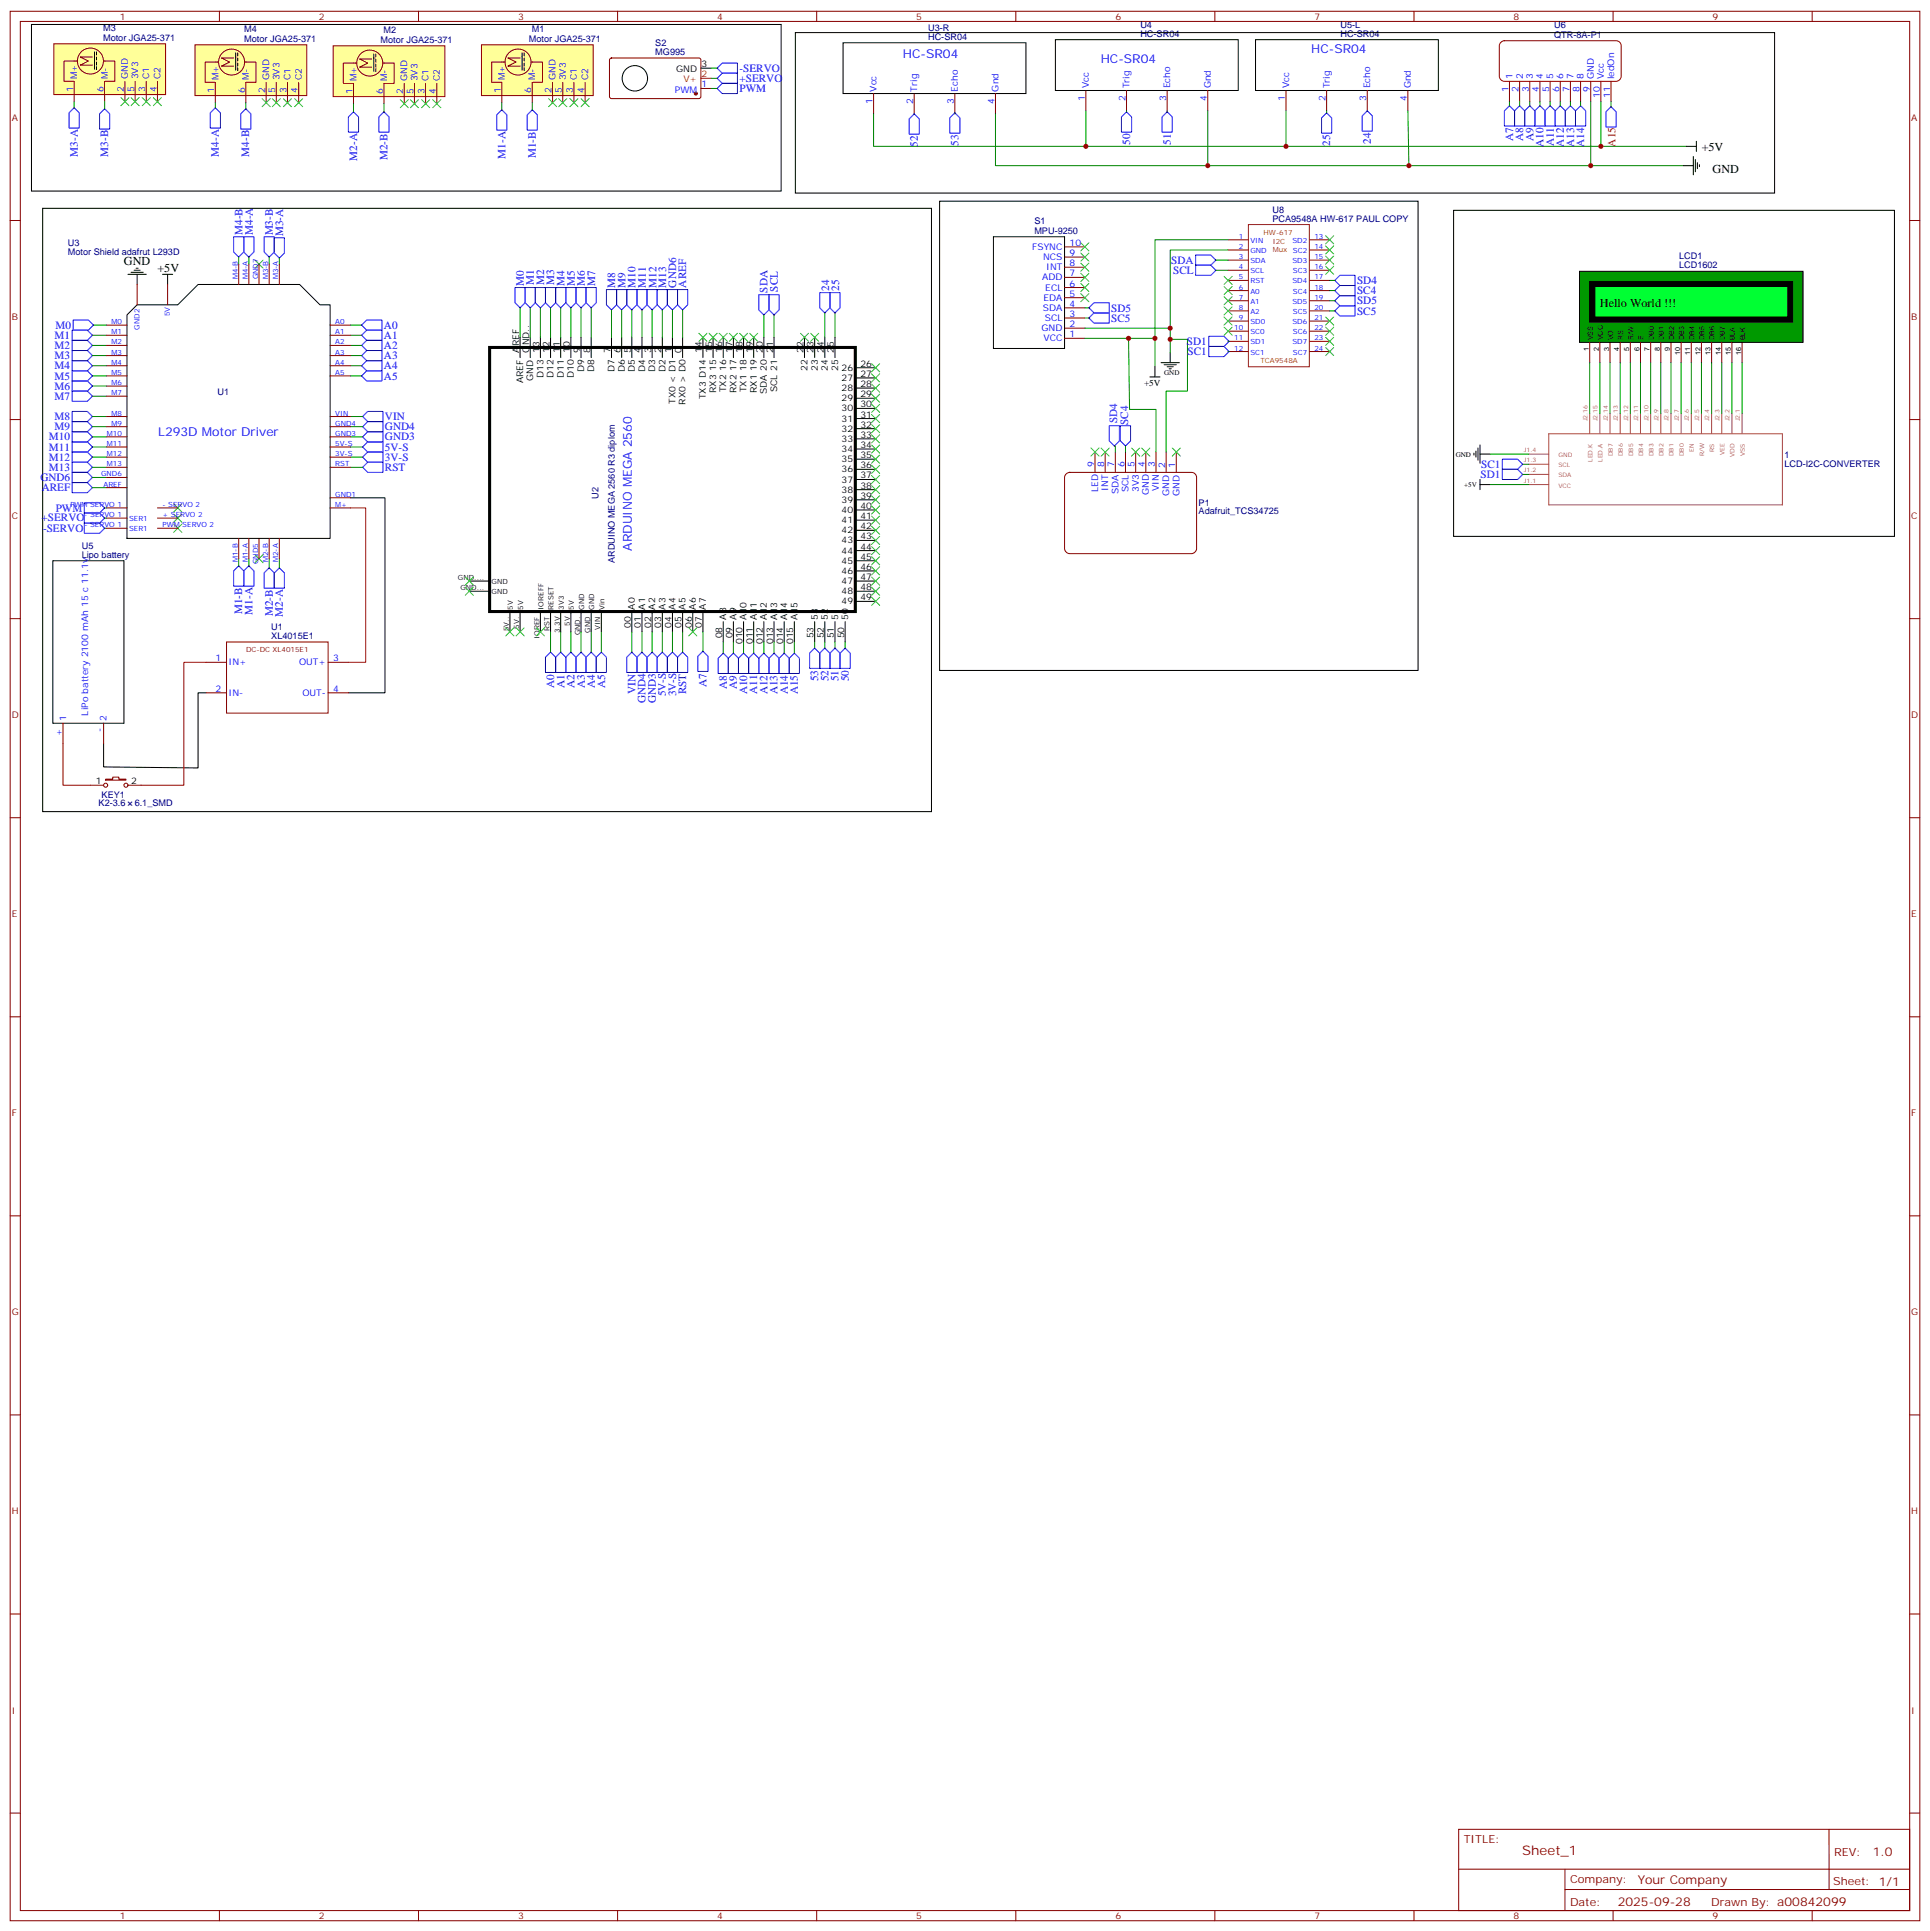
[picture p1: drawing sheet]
<svg xmlns="http://www.w3.org/2000/svg" width="670mm" height="671mm" viewBox="0 0 670 671" stroke-linecap="round" stroke-linejoin="round" font-family="sans-serif">
<defs><g id="words">
<text font-size="4.6" fill="#800" x="528.7" y="644.4">Sheet_1</text>
<g font-size="4.2" fill="#00f">
<text x="313.6" y="20.2">HC-SR04</text>
<text x="382.3" y="21.9">HC-SR04</text>
<text x="455.4" y="18.3">HC-SR04</text>
<text x="55" y="151.6">L293D Motor Driver</text>
<text x="219.4" y="191.2" transform="rotate(-90 219.4 191.2)">ARDUINO MEGA 2560</text>
</g>
<g font-size="4.2">
<text x="591" y="52.6">+5V</text>
<text x="594.8" y="60">GND</text>
<text x="43" y="92.1">GND</text>
<text x="54.7" y="94.6">+5V</text>
<text x="555.6" y="106.6">Hello World !!!</text>
</g>
<g font-size="4.2" fill="#800">
<text x="650.4" y="644.6">1.0</text>
<text x="568.8" y="654.2">Your Company</text>
<text x="561.8" y="662">2025-09-28</text>
</g>
<g font-size="3.9" fill="#00f">
<text x="256.8" y="24.9">-SERVO</text>
<text x="256.8" y="28.5">+SERVO</text>
<text x="256.8" y="32">PWM</text>
<text x="318.8" y="51.1" transform="rotate(-90 318.8 51.1)">52</text>
<text x="332.9" y="50.7" transform="rotate(-90 332.9 50.7)">53</text>
<text x="392.5" y="50.4" transform="rotate(-90 392.5 50.4)">50</text>
<text x="406.6" y="50.4" transform="rotate(-90 406.6 50.4)">51</text>
<text x="462" y="50.7" transform="rotate(-90 462 50.7)">25</text>
<text x="476.1" y="50" transform="rotate(-90 476.1 50)">24</text>
<text x="525.5" y="49.1" transform="rotate(-90 525.5 49.1)">A7</text>
<text x="529" y="49.1" transform="rotate(-90 529 49.1)">A8</text>
<text x="532.6" y="49.1" transform="rotate(-90 532.6 49.1)">A9</text>
<text x="536.1" y="51" transform="rotate(-90 536.1 51)">A10</text>
<text x="539.6" y="50.8" transform="rotate(-90 539.6 50.8)">A11</text>
<text x="543.1" y="51" transform="rotate(-90 543.1 51)">A12</text>
<text x="546.7" y="51" transform="rotate(-90 546.7 51)">A13</text>
<text x="550.2" y="51" transform="rotate(-90 550.2 51)">A14</text>
<text x="27" y="54.4" transform="rotate(-90 27 54.4)">M3-A</text>
<text x="37.5" y="54.4" transform="rotate(-90 37.5 54.4)">M3-B</text>
<text x="76" y="54.4" transform="rotate(-90 76 54.4)">M4-A</text>
<text x="86.6" y="54.4" transform="rotate(-90 86.6 54.4)">M4-B</text>
<text x="124" y="55.8" transform="rotate(-90 124 55.8)">M2-A</text>
<text x="134.6" y="55.6" transform="rotate(-90 134.6 55.6)">M2-B</text>
<text x="175.5" y="55.1" transform="rotate(-90 175.5 55.1)">M1-A</text>
<text x="186.1" y="54.9" transform="rotate(-90 186.1 54.9)">M1-B</text>
<text x="84.3" y="81.6" transform="rotate(-90 84.3 81.6)">M4-B</text>
<text x="87.8" y="81.6" transform="rotate(-90 87.8 81.6)">M4-A</text>
<text x="94.8" y="81.8" transform="rotate(-90 94.8 81.8)">M3-B</text>
<text x="98.4" y="82" transform="rotate(-90 98.4 82)">M3-A</text>
<text x="406.8" y="91.6">SDA</text>
<text x="407.5" y="95.1">SCL</text>
<text x="182" y="99.2" transform="rotate(-90 182 99.2)">M0</text>
<text x="185.4" y="99.1" transform="rotate(-90 185.4 99.1)">M1</text>
<text x="188.9" y="99.1" transform="rotate(-90 188.9 99.1)">M2</text>
<text x="192.5" y="99.1" transform="rotate(-90 192.5 99.1)">M3</text>
<text x="196.1" y="99.2" transform="rotate(-90 196.1 99.2)">M4</text>
<text x="199.6" y="99.2" transform="rotate(-90 199.6 99.2)">M5</text>
<text x="203.1" y="99.2" transform="rotate(-90 203.1 99.2)">M6</text>
<text x="206.7" y="99.2" transform="rotate(-90 206.7 99.2)">M7</text>
<text x="213.7" y="99.9" transform="rotate(-90 213.7 99.9)">M8</text>
<text x="217.2" y="99.9" transform="rotate(-90 217.2 99.9)">M9</text>
<text x="220.7" y="99.9" transform="rotate(-90 220.7 99.9)">M10</text>
<text x="224.2" y="99.9" transform="rotate(-90 224.2 99.9)">M11</text>
<text x="228" y="99.9" transform="rotate(-90 228 99.9)">M12</text>
<text x="231.3" y="99.9" transform="rotate(-90 231.3 99.9)">M13</text>
<text x="234.8" y="99.9" transform="rotate(-90 234.8 99.9)">GND6</text>
<text x="238.4" y="99.9" transform="rotate(-90 238.4 99.9)">AREF</text>
<text x="266.6" y="101.6" transform="rotate(-90 266.6 101.6)">SDA</text>
<text x="270.1" y="101.3" transform="rotate(-90 270.1 101.3)">SCL</text>
<text x="287.9" y="100.9" transform="rotate(-90 287.9 100.9)">24</text>
<text x="291.4" y="100.9" transform="rotate(-90 291.4 100.9)">25</text>
<text x="471.3" y="98.7">SD4</text>
<text x="471.3" y="105.7">SD5</text>
<text x="471.3" y="102.2">SC4</text>
<text x="385.9" y="111.7">SC5</text>
<text x="385.9" y="108.2">SD5</text>
<text x="471.3" y="109.2">SC5</text>
<text x="18.9" y="117.7">M1</text>
<text x="19.3" y="114.2">M0</text>
<text x="133.3" y="117.7">A1</text>
<text x="133.3" y="114.2">A0</text>
<text x="412.2" y="119.8">SD1</text>
<text x="18.9" y="121.2">M2</text>
<text x="18.9" y="124.8">M3</text>
<text x="133.3" y="124.8">A3</text>
<text x="133.3" y="121.2">A2</text>
<text x="412.5" y="123.3">SC1</text>
<text x="18.9" y="128.3">M4</text>
<text x="18.9" y="131.8">M5</text>
<text x="133.3" y="131.8">A5</text>
<text x="133.3" y="128.3">A4</text>
<text x="18.9" y="135.3">M6</text>
<text x="18.9" y="138.9">M7</text>
<text x="18.9" y="145.9">M8</text>
<text x="18.9" y="149.3">M9</text>
<text x="133.7" y="145.9">VIN</text>
<text x="133.7" y="149.5">GND4</text>
<text x="388" y="147" transform="rotate(-90 388 147)">SD4</text>
<text x="391.8" y="147.6" transform="rotate(-90 391.8 147.6)">SC4</text>
<text x="17" y="153">M10</text>
<text x="133.7" y="153">GND3</text>
<text x="17" y="156.5">M11</text>
<text x="17" y="160">M12</text>
<text x="133.7" y="156.5">5V-S</text>
<text x="133.7" y="160">3V-S</text>
<text x="14" y="167.1">GND6</text>
<text x="17" y="163.6">M13</text>
<text x="133.7" y="163.6">RST</text>
<text x="514.2" y="166.1">SD1</text>
<text x="514.4" y="162.5">SC1</text>
<text x="14.5" y="170.6">AREF</text>
<text x="19.3" y="177.7">PWM</text>
<text x="14.4" y="180.9">+SERVO</text>
<text x="15" y="184.7">-SERVO</text>
<text x="84.2" y="213.3" transform="rotate(-90 84.2 213.3)">M1-B</text>
<text x="87.7" y="213.5" transform="rotate(-90 87.7 213.5)">M1-A</text>
<text x="94.8" y="214" transform="rotate(-90 94.8 214)">M2-B</text>
<text x="98.3" y="214.2" transform="rotate(-90 98.3 214.2)">M2-A</text>
<text x="192.5" y="238.9" transform="rotate(-90 192.5 238.9)">A0</text>
<text x="196" y="238.9" transform="rotate(-90 196 238.9)">A1</text>
<text x="199.5" y="238.9" transform="rotate(-90 199.5 238.9)">A2</text>
<text x="203.1" y="238.9" transform="rotate(-90 203.1 238.9)">A3</text>
<text x="206.6" y="238.9" transform="rotate(-90 206.6 238.9)">A4</text>
<text x="210.1" y="238.9" transform="rotate(-90 210.1 238.9)">A5</text>
<text x="245.4" y="238.5" transform="rotate(-90 245.4 238.5)">A7</text>
<text x="252.4" y="239.2" transform="rotate(-90 252.4 239.2)">A8</text>
<text x="256" y="239.2" transform="rotate(-90 256 239.2)">A9</text>
<text x="284.2" y="236.6" transform="rotate(-90 284.2 236.6)">53</text>
<text x="287.7" y="236.6" transform="rotate(-90 287.7 236.6)">52</text>
<text x="291.2" y="236.6" transform="rotate(-90 291.2 236.6)">51</text>
<text x="294.8" y="236.6" transform="rotate(-90 294.8 236.6)">50</text>
<text x="220.7" y="241" transform="rotate(-90 220.7 241)">VIN</text>
<text x="224.2" y="244.3" transform="rotate(-90 224.2 244.3)">GND4</text>
<text x="227.8" y="244.3" transform="rotate(-90 227.8 244.3)">GND3</text>
<text x="231.3" y="241.9" transform="rotate(-90 231.3 241.9)">5V-S</text>
<text x="234.8" y="241.9" transform="rotate(-90 234.8 241.9)">3V-S</text>
<text x="238.3" y="241.2" transform="rotate(-90 238.3 241.2)">RST</text>
<text x="259.5" y="241.1" transform="rotate(-90 259.5 241.1)">A10</text>
<text x="263" y="241" transform="rotate(-90 263 241)">A11</text>
<text x="266.5" y="241.1" transform="rotate(-90 266.5 241.1)">A12</text>
<text x="270.1" y="241.1" transform="rotate(-90 270.1 241.1)">A13</text>
<text x="273.6" y="241.1" transform="rotate(-90 273.6 241.1)">A14</text>
<text x="277.1" y="241.1" transform="rotate(-90 277.1 241.1)">A15</text>
</g>
<text font-size="3.9" fill="#c00" x="561.1" y="50.9" transform="rotate(-90 561.1 50.9)">A15</text>
<g font-size="3.9" fill="#800">
<text x="508.4" y="640">TITLE:</text>
<text x="637" y="644.6">REV:</text>
<text x="545.3" y="654.2">Company:</text>
<text x="636.6" y="654.8">Sheet: 1/1</text>
<text x="545.3" y="661.8">Date:</text>
<text x="594.3" y="661.9">Drawn By: a00842099</text>
</g>
<g font-size="3.2" fill="#000080">
<text x="35.8" y="10.9">M3</text>
<text x="84.8" y="11.3">M4</text>
<text x="133.2" y="11.3">M2</text>
<text x="184.7" y="11">M1</text>
<text x="322.3" y="10.8">U3-R</text>
<text x="396.1" y="9.7">U4</text>
<text x="465.6" y="9.7">U5-L</text>
<text x="539.7" y="9.9">U6</text>
<text x="35.8" y="14.1">Motor JGA25-371</text>
<text x="84.8" y="14.5">Motor JGA25-371</text>
<text x="132.2" y="14.9">Motor JGA25-371</text>
<text x="183.7" y="14.5">Motor JGA25-371</text>
<text x="227.6" y="16.1">S2</text>
<text x="322.3" y="13.8">HC-SR04</text>
<text x="396.1" y="12.7">HC-SR04</text>
<text x="465.6" y="12.7">HC-SR04</text>
<text x="539.7" y="13.1">QTR-8A-P1</text>
<text x="227.6" y="19.1">MG995</text>
<text x="359.2" y="78">S1</text>
<text x="441.9" y="76.9">PCA9548A HW-617 PAUL COPY</text>
<text x="441.9" y="73.9">U8</text>
<text x="359.2" y="81.2">MPU-9250</text>
<text x="23.6" y="88.4">Motor Shield adafrut L293D</text>
<text x="23.6" y="85.3">U3</text>
<text x="583.1" y="89.9">LCD1</text>
<text x="583.1" y="93.2">LCD1602</text>
<text x="75.5" y="137.1">U1</text>
<text x="619.7" y="159.2">1</text>
<text x="619.7" y="162.2">LCD-I2C-CONVERTER</text>
<text x="207.9" y="173.2" transform="rotate(-90 207.9 173.2)">U2</text>
<text x="416.3" y="178.6">Adafruit_TCS34725</text>
<text x="416.3" y="175.6">P1</text>
<text x="28.4" y="190.7">U5</text>
<text x="28.4" y="193.7">Lipo battery</text>
<text x="213.5" y="195.5" transform="rotate(-90 213.5 195.5)">ARDUINO MEGA 2560 R3 diplom</text>
<text x="94.2" y="221.9">XL4015E1</text>
<text x="94.2" y="218.8">U1</text>
<text x="34.2" y="279.9">K2-3.6</text>
<text x="35.3" y="277.1">KEY1</text>
<text x="46.8" y="279.9">6.1_SMD</text>
</g>
<g font-size="3.2" fill="#800">
<text x="41.6" y="6.9">1</text>
<text x="110.8" y="6.9">2</text>
<text x="179.9" y="6.9">3</text>
<text x="249.1" y="6.9">4</text>
<text x="318.2" y="6.9">5</text>
<text x="387.3" y="6.9">6</text>
<text x="456.5" y="6.9">7</text>
<text x="525.6" y="6.9">8</text>
<text x="594.8" y="6.9">9</text>
<text x="4.1" y="42">A</text>
<text x="663.8" y="42">A</text>
<text x="4.1" y="111.2">B</text>
<text x="663.8" y="111.2">B</text>
<text x="4.1" y="180.3">C</text>
<text x="663.8" y="180.3">C</text>
<text x="4.1" y="249.4">D</text>
<text x="663.8" y="249.4">D</text>
<text x="4.1" y="318.6">E</text>
<text x="663.8" y="318.6">E</text>
<text x="4.1" y="387.7">F</text>
<text x="663.8" y="387.7">F</text>
<text x="4.1" y="456.9">G</text>
<text x="663.8" y="456.9">G</text>
<text x="4.1" y="526">H</text>
<text x="663.8" y="526">H</text>
<text x="4.1" y="595.2">I</text>
<text x="663.8" y="595.2">I</text>
<text x="41.6" y="666.6">1</text>
<text x="110.8" y="666.6">2</text>
<text x="179.9" y="666.6">3</text>
<text x="249.1" y="666.6">4</text>
<text x="318.2" y="666.6">5</text>
<text x="387.3" y="666.6">6</text>
<text x="456.5" y="666.6">7</text>
<text x="525.6" y="666.6">8</text>
<text x="594.8" y="666.6">9</text>
</g>
<g font-size="3.2">
<text x="243.6" y="23.3">3</text>
<text x="234.8" y="25.1">GND</text>
<text x="180.3" y="122.4" transform="rotate(-90 180.3 122.4)">AREF</text>
<text x="183.8" y="122.4" transform="rotate(-90 183.8 122.4)">GND..</text>
<text x="187.3" y="122.4" transform="rotate(-90 187.3 122.4)">13</text>
<text x="190.9" y="122.4" transform="rotate(-90 190.9 122.4)">12</text>
<text x="194.4" y="122.4" transform="rotate(-90 194.4 122.4)">11</text>
<text x="197.9" y="122.4" transform="rotate(-90 197.9 122.4)">10</text>
<text x="201.4" y="122.4" transform="rotate(-90 201.4 122.4)">9</text>
<text x="205" y="122.4" transform="rotate(-90 205 122.4)">8</text>
<text x="212" y="122.4" transform="rotate(-90 212 122.4)">7</text>
<text x="215.5" y="122.4" transform="rotate(-90 215.5 122.4)">6</text>
<text x="219.1" y="122.4" transform="rotate(-90 219.1 122.4)">5</text>
<text x="222.6" y="122.4" transform="rotate(-90 222.6 122.4)">4</text>
<text x="226.1" y="122.4" transform="rotate(-90 226.1 122.4)">3</text>
<text x="229.7" y="122.4" transform="rotate(-90 229.7 122.4)">2</text>
<text x="233.2" y="122.4" transform="rotate(-90 233.2 122.4)">1</text>
<text x="236.7" y="122.4" transform="rotate(-90 236.7 122.4)">0</text>
<text x="243.8" y="122.4" transform="rotate(-90 243.8 122.4)">14</text>
<text x="247.3" y="122.4" transform="rotate(-90 247.3 122.4)">15</text>
<text x="250.8" y="122.4" transform="rotate(-90 250.8 122.4)">16</text>
<text x="254.4" y="122.4" transform="rotate(-90 254.4 122.4)">17</text>
<text x="257.9" y="122.4" transform="rotate(-90 257.9 122.4)">18</text>
<text x="261.4" y="122.4" transform="rotate(-90 261.4 122.4)">19</text>
<text x="264.9" y="122.4" transform="rotate(-90 264.9 122.4)">20</text>
<text x="268.5" y="122.4" transform="rotate(-90 268.5 122.4)">21</text>
<text x="279" y="122.4" transform="rotate(-90 279 122.4)">22</text>
<text x="282.6" y="122.4" transform="rotate(-90 282.6 122.4)">23</text>
<text x="286.1" y="122.4" transform="rotate(-90 286.1 122.4)">24</text>
<text x="289.6" y="122.4" transform="rotate(-90 289.6 122.4)">25</text>
<text x="188.7" y="131.4" transform="rotate(-90 188.7 131.4)">D13</text>
<text x="192.3" y="131.4" transform="rotate(-90 192.3 131.4)">D12</text>
<text x="195.8" y="131.4" transform="rotate(-90 195.8 131.4)">D11</text>
<text x="199.3" y="131.4" transform="rotate(-90 199.3 131.4)">D10</text>
<text x="202.8" y="129.4" transform="rotate(-90 202.8 129.4)">D9</text>
<text x="206.4" y="129.4" transform="rotate(-90 206.4 129.4)">D8</text>
<text x="213.4" y="129.4" transform="rotate(-90 213.4 129.4)">D7</text>
<text x="217" y="129.4" transform="rotate(-90 217 129.4)">D6</text>
<text x="220.5" y="129.4" transform="rotate(-90 220.5 129.4)">D5</text>
<text x="224" y="129.4" transform="rotate(-90 224 129.4)">D4</text>
<text x="227.5" y="129.4" transform="rotate(-90 227.5 129.4)">D3</text>
<text x="231.1" y="129.4" transform="rotate(-90 231.1 129.4)">D2</text>
<text x="280.5" y="129" transform="rotate(-90 280.5 129)">22</text>
<text x="284" y="129" transform="rotate(-90 284 129)">23</text>
<text x="287.5" y="129" transform="rotate(-90 287.5 129)">24</text>
<text x="291" y="129" transform="rotate(-90 291 129)">25</text>
<text x="292.3" y="128.8">26</text>
<text x="298.8" y="127.4">26</text>
<text x="298.8" y="130.9">27</text>
<text x="181.7" y="133.1" transform="rotate(-90 181.7 133.1)">AREF</text>
<text x="185.2" y="132.2" transform="rotate(-90 185.2 132.2)">GND</text>
<text x="248.7" y="136.5" transform="rotate(-90 248.7 136.5)">RX3 15</text>
<text x="252.2" y="136.2" transform="rotate(-90 252.2 136.2)">TX2 16</text>
<text x="255.8" y="136.5" transform="rotate(-90 255.8 136.5)">RX2 17</text>
<text x="259.3" y="136.2" transform="rotate(-90 259.3 136.2)">TX1 18</text>
<text x="262.8" y="136.5" transform="rotate(-90 262.8 136.5)">RX1 19</text>
<text x="266.3" y="136.8" transform="rotate(-90 266.3 136.8)">SDA 20</text>
<text x="269.9" y="136.2" transform="rotate(-90 269.9 136.2)">SCL 21</text>
<text x="292.3" y="132.3">27</text>
<text x="292.3" y="135.9">28</text>
<text x="298.8" y="134.4">28</text>
<text x="298.8" y="138">29</text>
<text x="397.3" y="134.1">+5V</text>
<text x="234.6" y="140.4" transform="rotate(-90 234.6 140.4)">TX0 &lt; D1</text>
<text x="238.1" y="140.6" transform="rotate(-90 238.1 140.6)">RX0 &gt; D0</text>
<text x="245.2" y="138.7" transform="rotate(-90 245.2 138.7)">TX3 D14</text>
<text x="292.3" y="139.4">29</text>
<text x="292.3" y="142.9">30</text>
<text x="298.8" y="141.5">30</text>
<text x="292.3" y="146.4">31</text>
<text x="292.3" y="150">32</text>
<text x="298.8" y="145">31</text>
<text x="298.8" y="148.6">32</text>
<text x="292.3" y="153.5">33</text>
<text x="298.8" y="152.1">33</text>
<text x="298.8" y="155.6">34</text>
<text x="292.3" y="157">34</text>
<text x="292.3" y="160.5">35</text>
<text x="298.8" y="159.1">35</text>
<text x="292.3" y="164.1">36</text>
<text x="292.3" y="167.6">37</text>
<text x="298.8" y="162.7">36</text>
<text x="298.8" y="166.2">37</text>
<text x="292.3" y="171.1">38</text>
<text x="298.8" y="169.7">38</text>
<text x="298.8" y="173.2">39</text>
<text x="292.3" y="174.7">39</text>
<text x="292.3" y="178.2">40</text>
<text x="298.8" y="176.8">40</text>
<text x="292.3" y="181.7">41</text>
<text x="292.3" y="185.2">42</text>
<text x="298.8" y="180.3">41</text>
<text x="298.8" y="183.8">42</text>
<text x="292.3" y="188.8">43</text>
<text x="298.8" y="187.4">43</text>
<text x="298.8" y="190.9">44</text>
<text x="292.3" y="192.3">44</text>
<text x="292.3" y="195.8">45</text>
<text x="298.8" y="194.4">45</text>
<text x="298.8" y="197.9">46</text>
<text x="292.3" y="202.9">47</text>
<text x="292.3" y="199.4">46</text>
<text x="298.8" y="201.5">47</text>
<text x="292.3" y="209.9">49</text>
<text x="292.3" y="206.4">48</text>
<text x="298.8" y="208.5">49</text>
<text x="298.8" y="205">48</text>
<text x="220.5" y="211.7" transform="rotate(-90 220.5 211.7)">A0</text>
<text x="224" y="211.7" transform="rotate(-90 224 211.7)">A1</text>
<text x="227.5" y="211.7" transform="rotate(-90 227.5 211.7)">A2</text>
<text x="231.1" y="211.7" transform="rotate(-90 231.1 211.7)">A3</text>
<text x="234.6" y="211.7" transform="rotate(-90 234.6 211.7)">A4</text>
<text x="238.1" y="211.7" transform="rotate(-90 238.1 211.7)">A5</text>
<text x="241.7" y="211.7" transform="rotate(-90 241.7 211.7)">A6</text>
<text x="245.2" y="211.7" transform="rotate(-90 245.2 211.7)">A7</text>
<text x="252.2" y="215.2" transform="rotate(-90 252.2 215.2)">A8</text>
<text x="255.8" y="215.2" transform="rotate(-90 255.8 215.2)">A9</text>
<text x="259.3" y="215.2" transform="rotate(-90 259.3 215.2)">A10</text>
<text x="262.8" y="215.2" transform="rotate(-90 262.8 215.2)">A11</text>
<text x="266.3" y="215.2" transform="rotate(-90 266.3 215.2)">A12</text>
<text x="269.9" y="215.2" transform="rotate(-90 269.9 215.2)">A13</text>
<text x="273.4" y="215.2" transform="rotate(-90 273.4 215.2)">A14</text>
<text x="276.9" y="215.2" transform="rotate(-90 276.9 215.2)">A15</text>
<text x="284" y="215.2" transform="rotate(-90 284 215.2)">53</text>
<text x="287.5" y="215.2" transform="rotate(-90 287.5 215.2)">52</text>
<text x="291" y="215.2" transform="rotate(-90 291 215.2)">51</text>
<text x="294.6" y="215.2" transform="rotate(-90 294.6 215.2)">50</text>
<text x="219.1" y="218.2" transform="rotate(-90 219.1 218.2)">00</text>
<text x="222.6" y="218.2" transform="rotate(-90 222.6 218.2)">01</text>
<text x="226.1" y="218.2" transform="rotate(-90 226.1 218.2)">02</text>
<text x="229.7" y="218.2" transform="rotate(-90 229.7 218.2)">03</text>
<text x="233.2" y="218.2" transform="rotate(-90 233.2 218.2)">04</text>
<text x="236.7" y="218.2" transform="rotate(-90 236.7 218.2)">05</text>
<text x="240.2" y="218.2" transform="rotate(-90 240.2 218.2)">06</text>
<text x="243.8" y="218.2" transform="rotate(-90 243.8 218.2)">07</text>
<text x="250.8" y="221.7" transform="rotate(-90 250.8 221.7)">08</text>
<text x="254.4" y="221.7" transform="rotate(-90 254.4 221.7)">09</text>
<text x="282.6" y="221.7" transform="rotate(-90 282.6 221.7)">53</text>
<text x="286.1" y="221.7" transform="rotate(-90 286.1 221.7)">52</text>
<text x="289.6" y="221.7" transform="rotate(-90 289.6 221.7)">51</text>
<text x="293.2" y="221.7" transform="rotate(-90 293.2 221.7)">50</text>
<text x="257.9" y="223.7" transform="rotate(-90 257.9 223.7)">010</text>
<text x="261.4" y="223.7" transform="rotate(-90 261.4 223.7)">011</text>
<text x="264.9" y="223.7" transform="rotate(-90 264.9 223.7)">012</text>
<text x="268.5" y="223.7" transform="rotate(-90 268.5 223.7)">013</text>
<text x="272" y="223.7" transform="rotate(-90 272 223.7)">014</text>
<text x="275.5" y="223.7" transform="rotate(-90 275.5 223.7)">015</text>
<text x="33.3" y="272.4">1</text>
<text x="45.5" y="272.4">2</text>
</g>
<g font-size="3.2" fill="#00f">
<text x="26.8" y="27.6" transform="rotate(-90 26.8 27.6)">M+</text>
<text x="37.4" y="27.6" transform="rotate(-90 37.4 27.6)">M-</text>
<text x="44.4" y="27.6" transform="rotate(-90 44.4 27.6)">GND</text>
<text x="48" y="27.6" transform="rotate(-90 48 27.6)">3V3</text>
<text x="51.9" y="27.6" transform="rotate(-90 51.9 27.6)">C1</text>
<text x="55.7" y="27.6" transform="rotate(-90 55.7 27.6)">C2</text>
<text x="75.8" y="27.9" transform="rotate(-90 75.8 27.9)">M+</text>
<text x="86.4" y="27.9" transform="rotate(-90 86.4 27.9)">M-</text>
<text x="93.5" y="27.9" transform="rotate(-90 93.5 27.9)">GND</text>
<text x="97" y="27.9" transform="rotate(-90 97 27.9)">3V3</text>
<text x="100.9" y="27.9" transform="rotate(-90 100.9 27.9)">C1</text>
<text x="104.8" y="27.9" transform="rotate(-90 104.8 27.9)">C2</text>
<text x="123.8" y="28.3" transform="rotate(-90 123.8 28.3)">M+</text>
<text x="134.4" y="28.3" transform="rotate(-90 134.4 28.3)">M-</text>
<text x="141.5" y="28.3" transform="rotate(-90 141.5 28.3)">GND</text>
<text x="145" y="28.3" transform="rotate(-90 145 28.3)">3V3</text>
<text x="148.9" y="28.3" transform="rotate(-90 148.9 28.3)">C1</text>
<text x="152.8" y="28.3" transform="rotate(-90 152.8 28.3)">C2</text>
<text x="175.3" y="27.9" transform="rotate(-90 175.3 27.9)">M+</text>
<text x="185.9" y="27.9" transform="rotate(-90 185.9 27.9)">M-</text>
<text x="193" y="27.9" transform="rotate(-90 193 27.9)">GND</text>
<text x="196.5" y="27.9" transform="rotate(-90 196.5 27.9)">3V3</text>
<text x="200.4" y="27.9" transform="rotate(-90 200.4 27.9)">C1</text>
<text x="204.3" y="27.9" transform="rotate(-90 204.3 27.9)">C2</text>
<text x="525.3" y="27.6" transform="rotate(-90 525.3 27.6)">1</text>
<text x="528.8" y="27.6" transform="rotate(-90 528.8 27.6)">2</text>
<text x="532.3" y="27.6" transform="rotate(-90 532.3 27.6)">3</text>
<text x="535.9" y="27.6" transform="rotate(-90 535.9 27.6)">4</text>
<text x="539.4" y="27.6" transform="rotate(-90 539.4 27.6)">5</text>
<text x="542.9" y="27.6" transform="rotate(-90 542.9 27.6)">6</text>
<text x="546.5" y="27.6" transform="rotate(-90 546.5 27.6)">7</text>
<text x="550" y="27.6" transform="rotate(-90 550 27.6)">8</text>
<text x="553.5" y="27.6" transform="rotate(-90 553.5 27.6)">GND</text>
<text x="557" y="27.6" transform="rotate(-90 557 27.6)">Vcc</text>
<text x="560.6" y="27.6" transform="rotate(-90 560.6 27.6)">ledOn</text>
<text x="25.4" y="32" transform="rotate(-90 25.4 32)">1</text>
<text x="36" y="32" transform="rotate(-90 36 32)">6</text>
<text x="43" y="32" transform="rotate(-90 43 32)">2</text>
<text x="46.6" y="32" transform="rotate(-90 46.6 32)">5</text>
<text x="50.4" y="32" transform="rotate(-90 50.4 32)">3</text>
<text x="54.3" y="32" transform="rotate(-90 54.3 32)">4</text>
<text x="74.4" y="32.4" transform="rotate(-90 74.4 32.4)">1</text>
<text x="85" y="32.4" transform="rotate(-90 85 32.4)">6</text>
<text x="92.1" y="32.4" transform="rotate(-90 92.1 32.4)">2</text>
<text x="95.6" y="32.4" transform="rotate(-90 95.6 32.4)">5</text>
<text x="99.5" y="32.4" transform="rotate(-90 99.5 32.4)">3</text>
<text x="103.4" y="32.4" transform="rotate(-90 103.4 32.4)">4</text>
<text x="122.4" y="32.7" transform="rotate(-90 122.4 32.7)">1</text>
<text x="133" y="32.7" transform="rotate(-90 133 32.7)">6</text>
<text x="140.1" y="32.7" transform="rotate(-90 140.1 32.7)">2</text>
<text x="143.6" y="32.7" transform="rotate(-90 143.6 32.7)">5</text>
<text x="147.5" y="32.7" transform="rotate(-90 147.5 32.7)">3</text>
<text x="151.3" y="32.7" transform="rotate(-90 151.3 32.7)">4</text>
<text x="173.9" y="32.4" transform="rotate(-90 173.9 32.4)">1</text>
<text x="184.5" y="32.4" transform="rotate(-90 184.5 32.4)">6</text>
<text x="191.6" y="32.4" transform="rotate(-90 191.6 32.4)">2</text>
<text x="195.1" y="32.4" transform="rotate(-90 195.1 32.4)">5</text>
<text x="199" y="32.4" transform="rotate(-90 199 32.4)">3</text>
<text x="202.8" y="32.4" transform="rotate(-90 202.8 32.4)">4</text>
<text x="234.4" y="32.1">PWM</text>
<text x="243.6" y="30.4">1</text>
<text x="304.4" y="31.8" transform="rotate(-90 304.4 31.8)">Vcc</text>
<text x="318.6" y="31.8" transform="rotate(-90 318.6 31.8)">Trig</text>
<text x="332.7" y="31.8" transform="rotate(-90 332.7 31.8)">Echo</text>
<text x="346.8" y="31.8" transform="rotate(-90 346.8 31.8)">Gnd</text>
<text x="376.8" y="35.2" transform="rotate(-90 376.8 35.2)">1</text>
<text x="378.2" y="30.7" transform="rotate(-90 378.2 30.7)">Vcc</text>
<text x="390.9" y="35.2" transform="rotate(-90 390.9 35.2)">2</text>
<text x="392.3" y="30.7" transform="rotate(-90 392.3 30.7)">Trig</text>
<text x="405" y="35.2" transform="rotate(-90 405 35.2)">3</text>
<text x="406.4" y="30.7" transform="rotate(-90 406.4 30.7)">Echo</text>
<text x="419.1" y="35.2" transform="rotate(-90 419.1 35.2)">4</text>
<text x="420.5" y="30.7" transform="rotate(-90 420.5 30.7)">Gnd</text>
<text x="446.3" y="35.2" transform="rotate(-90 446.3 35.2)">1</text>
<text x="447.7" y="30.7" transform="rotate(-90 447.7 30.7)">Vcc</text>
<text x="460.4" y="35.2" transform="rotate(-90 460.4 35.2)">2</text>
<text x="461.8" y="30.7" transform="rotate(-90 461.8 30.7)">Trig</text>
<text x="474.5" y="35.2" transform="rotate(-90 474.5 35.2)">3</text>
<text x="475.9" y="30.7" transform="rotate(-90 475.9 30.7)">Echo</text>
<text x="488.6" y="35.2" transform="rotate(-90 488.6 35.2)">4</text>
<text x="490" y="30.7" transform="rotate(-90 490 30.7)">Gnd</text>
<text x="523.9" y="32" transform="rotate(-90 523.9 32)">1</text>
<text x="527.4" y="32" transform="rotate(-90 527.4 32)">2</text>
<text x="530.9" y="32" transform="rotate(-90 530.9 32)">3</text>
<text x="534.5" y="32" transform="rotate(-90 534.5 32)">4</text>
<text x="538" y="32" transform="rotate(-90 538 32)">5</text>
<text x="541.5" y="32" transform="rotate(-90 541.5 32)">6</text>
<text x="545" y="32" transform="rotate(-90 545 32)">7</text>
<text x="548.6" y="32" transform="rotate(-90 548.6 32)">8</text>
<text x="552.1" y="32" transform="rotate(-90 552.1 32)">9</text>
<text x="555.6" y="34.1" transform="rotate(-90 555.6 34.1)">10</text>
<text x="559.2" y="34.1" transform="rotate(-90 559.2 34.1)">11</text>
<text x="303" y="36.3" transform="rotate(-90 303 36.3)">1</text>
<text x="317.1" y="36.3" transform="rotate(-90 317.1 36.3)">2</text>
<text x="331.3" y="36.3" transform="rotate(-90 331.3 36.3)">3</text>
<text x="345.4" y="36.3" transform="rotate(-90 345.4 36.3)">4</text>
<text x="358.5" y="86.8">FSYNC</text>
<text x="371.5" y="88.9">9</text>
<text x="371.5" y="85.4">10</text>
<text x="362.2" y="90.3">NCS</text>
<text x="363.3" y="93.9">INT</text>
<text x="371.5" y="96">7</text>
<text x="371.5" y="92.5">8</text>
<text x="361.9" y="97.4">ADD</text>
<text x="363" y="100.9">ECL</text>
<text x="371.5" y="99.5">6</text>
<text x="362.2" y="108">SDA</text>
<text x="362.4" y="104.5">EDA</text>
<text x="371.5" y="106.6">4</text>
<text x="371.5" y="103">5</text>
<text x="362.9" y="111.5">SCL</text>
<text x="371.5" y="113.6">2</text>
<text x="371.5" y="110.1">3</text>
<text x="361.7" y="115">GND</text>
<text x="362.4" y="118.6">VCC</text>
<text x="371.5" y="117.2">1</text>
<text x="379.9" y="162.3" transform="rotate(-90 379.9 162.3)">9</text>
<text x="383.5" y="162.3" transform="rotate(-90 383.5 162.3)">8</text>
<text x="387" y="162.3" transform="rotate(-90 387 162.3)">7</text>
<text x="390.5" y="162.3" transform="rotate(-90 390.5 162.3)">6</text>
<text x="394.1" y="162.3" transform="rotate(-90 394.1 162.3)">5</text>
<text x="397.6" y="162.3" transform="rotate(-90 397.6 162.3)">4</text>
<text x="401.1" y="162.3" transform="rotate(-90 401.1 162.3)">3</text>
<text x="404.6" y="162.5" transform="rotate(-90 404.6 162.5)">2</text>
<text x="408.2" y="162.5" transform="rotate(-90 408.2 162.5)">1</text>
<text x="381.4" y="171" transform="rotate(-90 381.4 171)">LED</text>
<text x="384.9" y="170.4" transform="rotate(-90 384.9 170.4)">INT</text>
<text x="388.4" y="171.6" transform="rotate(-90 388.4 171.6)">SDA</text>
<text x="391.9" y="170.9" transform="rotate(-90 391.9 170.9)">SCL</text>
<text x="395.5" y="171" transform="rotate(-90 395.5 171)">3V3</text>
<text x="399" y="172.1" transform="rotate(-90 399 172.1)">GND</text>
<text x="402.5" y="170.7" transform="rotate(-90 402.5 170.7)">VIN</text>
<text x="406" y="172.2" transform="rotate(-90 406 172.2)">GND</text>
<text x="409.7" y="172.2" transform="rotate(-90 409.7 172.2)">GND</text>
<text x="74.9" y="229.7">1</text>
<text x="79.4" y="231.1">IN+</text>
<text x="103.9" y="231.1">OUT+</text>
<text x="115.7" y="229.7">3</text>
<text x="74.9" y="240.3">2</text>
<text x="79.4" y="241.7">IN-</text>
<text x="105" y="241.7">OUT-</text>
<text x="115.7" y="240.3">4</text>
<text x="22.9" y="250.5" transform="rotate(-90 22.9 250.5)">1</text>
<text x="30.6" y="248.5" transform="rotate(-90 30.6 248.5)">LiPo battery 2100 mAh 15 c 11.1v</text>
<text x="37" y="250.5" transform="rotate(-90 37 250.5)">2</text>
<text x="21.5" y="255.6" transform="rotate(-90 21.5 255.6)">+</text>
<text x="35.6" y="254.4" transform="rotate(-90 35.6 254.4)">-</text>
</g>
<g font-size="3.2" fill="#f00">
<text x="237.3" y="28.6">V+</text>
<text x="243.6" y="26.8">2</text>
</g>
<g font-size="2.5" fill="#00f">
<text x="430.2" y="82.9">1</text>
<text x="456.5" y="82.9">13</text>
<text x="430.2" y="90">3</text>
<text x="430.2" y="86.5">2</text>
<text x="434.3" y="87.9">GND</text>
<text x="434.3" y="84.3">VIN</text>
<text x="448.9" y="84.3">SD2</text>
<text x="449" y="87.9">SC2</text>
<text x="456.5" y="90">15</text>
<text x="456.5" y="86.5">14</text>
<text x="430.2" y="93.5">4</text>
<text x="434.3" y="94.9">SCL</text>
<text x="434.3" y="91.4">SDA</text>
<text x="448.9" y="91.4">SD3</text>
<text x="449" y="94.9">SC3</text>
<text x="456.5" y="93.5">16</text>
<text x="82.5" y="97" transform="rotate(-90 82.5 97)">M4-B</text>
<text x="86.1" y="97" transform="rotate(-90 86.1 97)">M4-A</text>
<text x="89.6" y="97" transform="rotate(-90 89.6 97)">GND7</text>
<text x="93.1" y="97" transform="rotate(-90 93.1 97)">M3-B</text>
<text x="96.7" y="97" transform="rotate(-90 96.7 97)">M3-A</text>
<text x="430.2" y="100.6">6</text>
<text x="430.2" y="97">5</text>
<text x="434.3" y="102">A0</text>
<text x="434.3" y="98.5">RST</text>
<text x="448.9" y="98.5">SD4</text>
<text x="449" y="102">SC4</text>
<text x="456.5" y="100.6">18</text>
<text x="456.5" y="97">17</text>
<text x="430.2" y="107.6">8</text>
<text x="430.2" y="104.1">7</text>
<text x="434.3" y="105.5">A1</text>
<text x="448.9" y="105.5">SD5</text>
<text x="456.5" y="107.6">20</text>
<text x="456.5" y="104.1">19</text>
<text x="38.7" y="112.6">M0</text>
<text x="59" y="109.9" transform="rotate(-90 59 109.9)">5V</text>
<text x="116.4" y="112.6">A0</text>
<text x="430.2" y="111.2">9</text>
<text x="434.3" y="112.6">SD0</text>
<text x="434.3" y="109">A2</text>
<text x="448.9" y="112.6">SD6</text>
<text x="449" y="109">SC5</text>
<text x="456.5" y="111.2">21</text>
<text x="38.7" y="116.1">M1</text>
<text x="38.7" y="119.6">M2</text>
<text x="48.4" y="114.5" transform="rotate(-90 48.4 114.5)">GND2</text>
<text x="116.4" y="119.6">A2</text>
<text x="116.4" y="116.1">A1</text>
<text x="428.7" y="118.2">11</text>
<text x="428.7" y="114.7">10</text>
<text x="434.3" y="119.6">SD1</text>
<text x="434.3" y="116.1">SC0</text>
<text x="448.9" y="119.6">SD7</text>
<text x="449" y="116.1">SC6</text>
<text x="456.5" y="118.2">23</text>
<text x="456.5" y="114.7">22</text>
<text x="38.7" y="123.2">M3</text>
<text x="116.4" y="123.2">A3</text>
<text x="428.7" y="121.7">12</text>
<text x="434.3" y="123.2">SC1</text>
<text x="449" y="123.2">SC7</text>
<text x="456.5" y="121.7">24</text>
<text x="38.7" y="126.7">M4</text>
<text x="38.7" y="130.2">M5</text>
<text x="116.4" y="130.2">A5</text>
<text x="116.4" y="126.7">A4</text>
<text x="38.7" y="133.7">M6</text>
<text x="38.7" y="137.3">M7</text>
<text x="38.7" y="144.3">M8</text>
<text x="38.7" y="147.8">M9</text>
<text x="116.4" y="144.3">VIN</text>
<text x="116.4" y="147.8">GND4</text>
<text x="37.1" y="151.4">M10</text>
<text x="37.1" y="154.9">M11</text>
<text x="116.4" y="151.4">GND3</text>
<text x="116.4" y="154.9">5V-S</text>
<text x="37.1" y="158.4">M12</text>
<text x="37.1" y="162">M13</text>
<text x="116.4" y="158.4">3V-S</text>
<text x="116.4" y="162">RST</text>
<text x="35.1" y="165.5">GND6</text>
<text x="36" y="169">AREF</text>
<text x="116.4" y="172.5">GND1</text>
<text x="24.4" y="176.1">PWM SERVO 1</text>
<text x="28.4" y="179.6">+ SERVO 1</text>
<text x="56.4" y="176.1">- SERVO 2</text>
<text x="56.4" y="179.6">+ SERVO 2</text>
<text x="116.4" y="176.1">M+</text>
<text x="29.3" y="183.1">- SERVO 1</text>
<text x="44.8" y="181">SER1</text>
<text x="44.8" y="184.5">SER1</text>
<text x="56.4" y="183.1">PWM SERVO 2</text>
<text x="82.5" y="195.2" transform="rotate(-90 82.5 195.2)">M1-B</text>
<text x="86.1" y="195.2" transform="rotate(-90 86.1 195.2)">M1-A</text>
<text x="89.6" y="196" transform="rotate(-90 89.6 196)">GND5</text>
<text x="93.1" y="195.2" transform="rotate(-90 93.1 195.2)">M2-B</text>
<text x="96.7" y="195.2" transform="rotate(-90 96.7 195.2)">M2-A</text>
</g>
<g font-size="2.5" fill="#930">
<text x="438.9" y="81.5">HW-617</text>
<text x="442" y="84.7">I2C</text>
<text x="442" y="87.5">Mux</text>
<text x="437.8" y="126">TCA9548A</text>
</g>
<g font-size="2.5">
<text x="553.2" y="118.2" transform="rotate(-90 553.2 118.2)">VSS</text>
<text x="556.7" y="118.2" transform="rotate(-90 556.7 118.2)">VCC</text>
<text x="560.2" y="118.2" transform="rotate(-90 560.2 118.2)">VO</text>
<text x="563.7" y="118.2" transform="rotate(-90 563.7 118.2)">RS</text>
<text x="567.3" y="118.2" transform="rotate(-90 567.3 118.2)">R/W</text>
<text x="570.8" y="118.2" transform="rotate(-90 570.8 118.2)">E</text>
<text x="574.3" y="118.2" transform="rotate(-90 574.3 118.2)">DB0</text>
<text x="577.8" y="118.2" transform="rotate(-90 577.8 118.2)">DB1</text>
<text x="581.4" y="118.2" transform="rotate(-90 581.4 118.2)">DB2</text>
<text x="584.9" y="118.2" transform="rotate(-90 584.9 118.2)">DB3</text>
<text x="588.4" y="118.2" transform="rotate(-90 588.4 118.2)">DB4</text>
<text x="592" y="118.2" transform="rotate(-90 592 118.2)">DB5</text>
<text x="595.5" y="118.2" transform="rotate(-90 595.5 118.2)">DB6</text>
<text x="599" y="118.2" transform="rotate(-90 599 118.2)">DB7</text>
<text x="602.5" y="118.2" transform="rotate(-90 602.5 118.2)">BLA</text>
<text x="606.1" y="118.2" transform="rotate(-90 606.1 118.2)">BLK</text>
<text x="551.7" y="122.1" transform="rotate(-90 551.7 122.1)">1</text>
<text x="555.3" y="122.1" transform="rotate(-90 555.3 122.1)">2</text>
<text x="558.8" y="122.1" transform="rotate(-90 558.8 122.1)">3</text>
<text x="562.3" y="122.1" transform="rotate(-90 562.3 122.1)">4</text>
<text x="565.9" y="122.1" transform="rotate(-90 565.9 122.1)">5</text>
<text x="569.4" y="122.1" transform="rotate(-90 569.4 122.1)">6</text>
<text x="572.9" y="122.1" transform="rotate(-90 572.9 122.1)">7</text>
<text x="576.4" y="122.1" transform="rotate(-90 576.4 122.1)">8</text>
<text x="580" y="122.1" transform="rotate(-90 580 122.1)">9</text>
<text x="583.5" y="123.4" transform="rotate(-90 583.5 123.4)">10</text>
<text x="587" y="123.4" transform="rotate(-90 587 123.4)">11</text>
<text x="590.5" y="123.4" transform="rotate(-90 590.5 123.4)">12</text>
<text x="594.1" y="123.4" transform="rotate(-90 594.1 123.4)">13</text>
<text x="597.6" y="123.4" transform="rotate(-90 597.6 123.4)">14</text>
<text x="601.1" y="123.4" transform="rotate(-90 601.1 123.4)">15</text>
<text x="604.7" y="123.4" transform="rotate(-90 604.7 123.4)">16</text>
<text x="404.3" y="130.4">GND</text>
<text x="505.6" y="158.6">GND</text>
<text x="508.5" y="169.2">+5V</text>
<text x="159" y="201.5">GND....</text>
<text x="170.7" y="202.9">GND</text>
<text x="159.9" y="205">GND...</text>
<text x="170.7" y="206.4">GND</text>
<text x="178.2" y="211.7" transform="rotate(-90 178.2 211.7)">5V</text>
<text x="181.7" y="211.7" transform="rotate(-90 181.7 211.7)">5V</text>
<text x="188.7" y="211.7" transform="rotate(-90 188.7 211.7)">IOREFF</text>
<text x="192.3" y="211.7" transform="rotate(-90 192.3 211.7)">RESET</text>
<text x="195.8" y="211.7" transform="rotate(-90 195.8 211.7)">3V3</text>
<text x="199.3" y="211.7" transform="rotate(-90 199.3 211.7)">5V</text>
<text x="202.8" y="211.7" transform="rotate(-90 202.8 211.7)">GND</text>
<text x="206.4" y="211.7" transform="rotate(-90 206.4 211.7)">GND</text>
<text x="209.9" y="211.7" transform="rotate(-90 209.9 211.7)">Vin</text>
<text x="176.7" y="219.2" transform="rotate(-90 176.7 219.2)">5V..</text>
<text x="180.3" y="218.3" transform="rotate(-90 180.3 218.3)">5V.</text>
<text x="187.3" y="221.8" transform="rotate(-90 187.3 221.8)">IOREF</text>
<text x="190.9" y="219.1" transform="rotate(-90 190.9 219.1)">RST</text>
<text x="194.4" y="219.9" transform="rotate(-90 194.4 219.9)">3.3V</text>
<text x="197.9" y="217.4" transform="rotate(-90 197.9 217.4)">5V</text>
<text x="201.4" y="220.7" transform="rotate(-90 201.4 220.7)">GND.</text>
<text x="205" y="219.8" transform="rotate(-90 205 219.8)">GND</text>
<text x="208.5" y="218.7" transform="rotate(-90 208.5 218.7)">VIN</text>
</g>
<text font-size="2.5" fill="#800" x="85.5" y="226.5">DC-DC XL4015E1</text>
<g font-size="2.1" fill="#a54b4b">
<text x="551.3" y="146.4" transform="rotate(-90 551.3 146.4)">J2.16</text>
<text x="554.8" y="146.4" transform="rotate(-90 554.8 146.4)">J2.15</text>
<text x="558.3" y="146.4" transform="rotate(-90 558.3 146.4)">J2.14</text>
<text x="561.9" y="146.4" transform="rotate(-90 561.9 146.4)">J2.13</text>
<text x="565.4" y="146.4" transform="rotate(-90 565.4 146.4)">J2.12</text>
<text x="568.9" y="146.4" transform="rotate(-90 568.9 146.4)">J2.11</text>
<text x="572.5" y="146.4" transform="rotate(-90 572.5 146.4)">J2.10</text>
<text x="576" y="146.4" transform="rotate(-90 576 146.4)">J2.9</text>
<text x="579.5" y="146.4" transform="rotate(-90 579.5 146.4)">J2.8</text>
<text x="583" y="146.4" transform="rotate(-90 583 146.4)">J2.7</text>
<text x="586.6" y="146.4" transform="rotate(-90 586.6 146.4)">J2.6</text>
<text x="590.1" y="146.4" transform="rotate(-90 590.1 146.4)">J2.5</text>
<text x="593.6" y="146.4" transform="rotate(-90 593.6 146.4)">J2.4</text>
<text x="597.2" y="146.4" transform="rotate(-90 597.2 146.4)">J2.3</text>
<text x="600.7" y="146.4" transform="rotate(-90 600.7 146.4)">J2.2</text>
<text x="604.2" y="146.4" transform="rotate(-90 604.2 146.4)">J2.1</text>
<text x="529.2" y="157">J1.4</text>
<text x="529.2" y="160.6">J1.3</text>
<text x="541.2" y="158.8">GND</text>
<text x="553" y="160.4" transform="rotate(-90 553 160.4)">LED.K</text>
<text x="556.6" y="160.4" transform="rotate(-90 556.6 160.4)">LED.A</text>
<text x="560.1" y="158.5" transform="rotate(-90 560.1 158.5)">DB7</text>
<text x="563.6" y="158.5" transform="rotate(-90 563.6 158.5)">DB6</text>
<text x="567.1" y="158.5" transform="rotate(-90 567.1 158.5)">DB5</text>
<text x="570.7" y="158.5" transform="rotate(-90 570.7 158.5)">DB4</text>
<text x="574.2" y="158.5" transform="rotate(-90 574.2 158.5)">DB3</text>
<text x="577.7" y="158.5" transform="rotate(-90 577.7 158.5)">DB2</text>
<text x="581.3" y="158.5" transform="rotate(-90 581.3 158.5)">DB1</text>
<text x="584.8" y="158.5" transform="rotate(-90 584.8 158.5)">DB0</text>
<text x="588.3" y="157" transform="rotate(-90 588.3 157)">EN</text>
<text x="591.8" y="158.6" transform="rotate(-90 591.8 158.6)">R/W</text>
<text x="595.4" y="157" transform="rotate(-90 595.4 157)">RS</text>
<text x="598.9" y="158.2" transform="rotate(-90 598.9 158.2)">VEE</text>
<text x="602.4" y="158.7" transform="rotate(-90 602.4 158.7)">VDD</text>
<text x="605.9" y="158.4" transform="rotate(-90 605.9 158.4)">VSS</text>
<text x="529.2" y="164.1">J1.2</text>
<text x="529.2" y="167.6">J1.1</text>
<text x="541.2" y="162.3">SCL</text>
<text x="541.2" y="165.8">SDA</text>
<text x="541.2" y="169.4">VCC</text>
</g>
</g></defs>
<g fill="none" stroke="#870000" stroke-width=".35">
<path d="M3.5 3.9h663.2v663.2h-663.2zM7.1 7.4h656.1v656.2h-656.1zM76.2 3.9v3.5M145.3 3.9v3.5M214.5 3.9v3.5M283.6 3.9v3.5M352.8 3.9v3.5M421.9 3.9v3.5M491.1 3.9v3.5M560.2 3.9v3.5M629.4 3.9v3.5M3.5 76.6h3.6"/>
<path d="M663.2 76.6h3.5M3.5 145.7h3.6M663.2 145.7h3.5M3.5 214.9h3.6M663.2 214.9h3.5M3.5 284h3.6M663.2 284h3.5M3.5 353.2h3.6M663.2 353.2h3.5M3.5 422.3h3.6M663.2 422.3h3.5M3.5 491.5h3.6"/>
<path d="M663.2 491.5h3.5M3.5 560.6h3.6M663.2 560.6h3.5M3.5 629.7h3.6M506.6 635.4h156.6v28.2h-156.6zM635.2 635.4v20.9M663.2 629.7h3.5M506.6 649.2h156.5M543.5 656.3h119.6M543.5 649.2v14.1M76.2 663.6v3.5M145.3 663.6v3.5"/>
<path d="M214.5 663.6v3.5M283.6 663.6v3.5M352.8 663.6v3.5M421.9 663.6v3.5M491.1 663.6v3.5M560.2 663.6v3.5M629.4 663.6v3.5"/>
</g>
<path d="M167.2 15.6h38.8v17.6h-38.8z" fill="#ff9" stroke="#900" stroke-width=".35"/>
<path d="M179.9 17a4.5 4.5 0 0 0-4 6.5 4.5 4.5 0 0 0 7.6 .9 4.5 4.5 0 0 0-2.6-7.3l-.8-.1M174.3 21.6h1.1M180.6 20.1h-4.2l2.8 1.5-2.8 1.4h4.2M184.4 21.6h.6" fill="none" stroke="#850000" stroke-width=".35"/>
<path d="M174.3 28.6v7.1M184.9 28.6v7.1M191.9 28.6v7.1M195.4 28.6v7.1M199.3 28.6v7.1M203.2 28.6v7.1" fill="none" stroke="#870000" stroke-width=".35"/>
<path d="M174.3 21.6h-3.6v7h3.6M184.9 21.6h3.5v7h-3.5" fill="none" stroke="#900" stroke-width=".35"/>
<path d="M181.3 18.4v6M182 18.4v1M182 20.1v1.1M182 21.9v1.1M182 23.5v1.1" fill="none" stroke="#000" stroke-width=".35"/>
<path d="M115.7 15.9h38.8v17.6h-38.8z" fill="#ff9" stroke="#900" stroke-width=".35"/>
<path d="M128.4 17.4a4.5 4.5 0 0 0-4 6.5 4.5 4.5 0 0 0 7.6 .8 4.5 4.5 0 0 0-2.6-7.2l-.8-.1M122.8 21.9h1.1M129.1 20.5h-4.2l2.8 1.4-2.8 1.4h4.2M132.9 21.9h.6" fill="none" stroke="#850000" stroke-width=".35"/>
<path d="M122.8 29v7M133.3 29v7M140.4 29v7M143.9 29v7M147.8 29v7M151.7 29v7" fill="none" stroke="#870000" stroke-width=".35"/>
<path d="M122.8 21.9h-3.6v7.1h3.6M133.3 21.9h3.6v7.1h-3.6" fill="none" stroke="#900" stroke-width=".35"/>
<path d="M129.8 18.7v6M130.5 18.7v1.1M130.5 20.5v1.1M130.5 22.3v1M130.5 23.8v1.1" fill="none" stroke="#000" stroke-width=".35"/>
<path d="M18.7 15.2h38.8v17.6h-38.8z" fill="#ff9" stroke="#900" stroke-width=".35"/>
<path d="M31.4 16.7a4.5 4.5 0 0 0-4.1 6.5 4.5 4.5 0 0 0 7.6 .8 4.5 4.5 0 0 0-2.5-7.2l-.8-.1M32.1 19.8h-4.2l2.8 1.4-2.8 1.4h4.2M25.8 21.2h1.1M35.9 21.2h.6" fill="none" stroke="#850000" stroke-width=".35"/>
<path d="M25.8 28.3v7M36.3 28.3v7M43.4 28.3v7M46.9 28.3v7M50.8 28.3v7M54.7 28.3v7" fill="none" stroke="#870000" stroke-width=".35"/>
<path d="M25.8 21.2h-3.6v7.1h3.6M36.3 21.2h3.6v7.1h-3.6" fill="none" stroke="#900" stroke-width=".35"/>
<path d="M32.8 18v6M33.5 18v1.1M33.5 19.8v1M33.5 21.6v1M33.5 23.1v1.1" fill="none" stroke="#000" stroke-width=".35"/>
<path d="M67.7 15.6h38.8v17.6h-38.8z" fill="#ff9" stroke="#900" stroke-width=".35"/>
<path d="M80.4 17a4.5 4.5 0 0 0-4 6.5 4.5 4.5 0 0 0 7.6 .9 4.5 4.5 0 0 0-2.6-7.3l-.8-.1M74.8 21.6h1.1M81.1 20.1h-4.2l2.8 1.5-2.8 1.4h4.2M84.9 21.6h.6" fill="none" stroke="#850000" stroke-width=".35"/>
<g fill="none" stroke="#870000" stroke-width=".35">
<path d="M74.8 28.6v7.1M85.4 28.6v7.1M92.4 28.6v7.1M96 28.6v7.1M99.8 28.6v7.1M103.7 28.6v7.1M303.4 32.5v7M317.5 32.5v7M331.6 32.5v7M345.7 32.5v7M377.1 31.4v7.1M391.2 31.4v7.1"/>
<path d="M405.3 31.4v7.1M419.5 31.4v7.1M446.6 31.4v7.1M460.7 31.4v7.1M474.8 31.4v7.1M488.9 31.4v7.1M369.7 99.9h7.1M369.7 96.3h7.1M369.7 92.8h7.1M369.7 89.3h7.1M369.7 85.8h7.1M369.7 117.5h7.1"/>
<path d="M369.7 114h7.1M369.7 110.5h7.1M369.7 106.9h7.1M369.7 103.4h7.1"/>
</g>
<path d="M74.8 21.6h-3.5v7h3.5M85.4 21.6h3.5v7h-3.5" fill="none" stroke="#900" stroke-width=".35"/>
<path d="M81.8 18.4v6M82.5 18.4v1M292.8 14.9h63.5v17.6h-63.5zM366.5 13.8h63.5v17.6h-63.5zM436 13.8h63.5v17.6h-63.5zM82.5 20.1v1.1M82.5 21.9v1.1M82.5 23.5v1.1M345 82.2h24.7v38.8h-24.7z" fill="none" stroke="#000" stroke-width=".35"/>
<path d="M548.6 94.2h77.6v24.7h-77.6z" fill="#090" stroke="#000" stroke-width=".35"/>
<g fill="none" stroke="#870000" stroke-width=".35">
<path d="M552.1 118.9v7.1M555.6 118.9v7.1M559.2 118.9v7.1M562.7 118.9v7.1M566.2 118.9v7.1M569.7 118.9v7.1M573.3 118.9v7.1M576.8 118.9v7.1M580.3 118.9v7.1M583.8 118.9v7.1M587.4 118.9v7.1M590.9 118.9v7.1"/>
<path d="M594.4 118.9v7.1M598 118.9v7.1M601.5 118.9v7.1M605 118.9v7.1"/>
</g>
<path d="M552.1 97.8h70.6v14.1h-70.6z" fill="#000" stroke="#000" stroke-width=".35"/>
<path d="M553.9 99.5h67v10.6h-67z" fill="none" stroke="#000" stroke-width=".35"/>
<path d="M553.9 99.5h67v10.6h-67z" fill="#0f3" stroke="#000" stroke-width=".35"/>
<g fill="none" stroke="#870000" stroke-width=".35">
<path d="M211.9 20.4l.5-.3 30.6 .1 .4 .6v13l-.7 .5-30.6-.1-.4-.7v-12.7zM243.4 30.7h3.5M524.2 28.3v7M527.8 28.3v7M531.3 28.3v7M534.8 28.3v7M538.3 28.3v7M541.9 28.3v7M545.4 28.3v7M548.9 28.3v7M552.4 28.3v7M556 28.3v7"/>
<path d="M559.5 28.3v7M47.6 98.8v7.1M58.2 98.8v7.1M82.9 91.8v7M86.4 91.8v7M90 91.8v7M93.5 91.8v7M97 91.8v7M426.5 97.4h7.1M426.5 93.9h7.1M426.5 90.3h7.1M426.5 86.8h7.1"/>
<path d="M426.5 83.3h7.1M454.7 97.4h7.1M454.7 93.9h7.1M454.7 90.3h7.1M454.7 86.8h7.1M454.7 83.3h7.1M37 112.9h7.1M37 116.5h7.1M37 120h7.1M114.7 112.9h7M114.7 116.5h7M114.7 120h7"/>
<path d="M426.5 118.6h7.1M426.5 115h7.1M426.5 111.5h7.1M426.5 108h7.1M426.5 104.5h7.1M426.5 100.9h7.1M454.7 118.6h7.1M454.7 115h7.1M454.7 111.5h7.1M454.7 108h7.1M454.7 104.5h7.1M454.7 100.9h7.1"/>
<path d="M37 123.5h7.1M37 127h7.1M37 130.6h7.1M37 134.1h7.1M37 137.6h7.1M114.7 123.5h7M114.7 127h7M114.7 130.6h7M426.5 122.1h7.1M454.7 122.1h7.1M37 144.7h7.1M37 148.2h7.1"/>
<path d="M37 151.7h7.1M37 155.3h7.1M37 158.8h7.1M114.7 144.7h7M114.7 148.2h7M114.7 151.7h7M114.7 155.3h7M114.7 158.8h7M380.3 157v7.1M383.8 157v7.1M387.3 157v7.1M390.9 157v7.1"/>
<path d="M394.4 157v7.1M397.9 157v7.1M401.5 157v7.1M405 157v7.1M408.5 157v7.1M37 176.4h7.1M37 180h7.1M37 162.3h7.1M37 165.8h7.1M37 169.4h7.1M54.7 176.4h7M54.7 180h7"/>
<path d="M114.7 176.4h7M114.7 162.3h7M114.7 172.9h7M370.3 164.6l1.2-.5h42.3l.9 .2 .6 .7 .3 .8v24.7l-.3 .9-.7 .7-.8 .2h-42.3l-.9-.3-.6-.7-.3-.8v-24.7zM37 183.5h7.1M54.7 183.5h7M82.9 187v7.1M86.4 187v7.1M90 187v7.1M93.5 187v7.1M97 187v7.1M71.6 230h7.1"/>
<path d="M78.7 223h35.2v24.7h-35.2zM113.9 230h7.1M21.9 251.2v7.1M36 251.2v7.1M71.6 240.6h7.1M113.9 240.6h7.1M31.4 272.7h4.6M36.7 270.6h2.5v-.7h2.1v.7h2.4v.4h-7zM44.4 272.7h4.6"/>
<circle cx="36.7" cy="272.7" r=".71"/>
<circle cx="43.7" cy="272.7" r=".71"/>
</g>
<path d="M521.3 14.7l1.2-.6 39.2 .1 1.1 .8 .2 .9v11.1l-.6 .7-1.1 .6-39.3-.1-.8-.5-.5-1.2v-10.6z" fill="none" stroke="#900" stroke-width=".35"/>
<g fill="none" stroke="#a64a4a" stroke-width=".35">
<path d="M530.9 157.7h7M537.9 150.7h81.1v24.7h-81.1zM552.1 143.6v7M555.6 143.6v7M559.2 143.6v7M562.7 143.6v7M566.2 143.6v7M569.7 143.6v7M573.3 143.6v7M576.8 143.6v7M580.3 143.6v7M583.8 143.6v7"/>
<path d="M587.4 143.6v7M590.9 143.6v7M594.4 143.6v7M598 143.6v7M601.5 143.6v7M605 143.6v7M530.9 161.3h7M530.9 164.8h7M530.9 168.3h7"/>
</g>
<path d="M433.6 78h21.1v49.4h-21.1z" fill="none" stroke="#930" stroke-width=".35"/>
<g fill="none" stroke="#00f" stroke-width=".35">
<path d="M25.8 37.4l1.7 1.8v5.3h-3.5v-5.3zM36.3 37.8l1.8 1.7v5.3h-3.5v-5.3zM74.8 37.4l1.8 1.8v5.3h-3.6v-5.3zM85.4 37.8l1.7 1.7v5.3h-3.5v-5.3zM174.3 38.1l1.7 1.8v5.3h-3.5v-5.3zM184.9 38.1l1.7 1.8v5.3h-3.5v-5.3zM249.1 23.7l1.7-1.8h5.3v3.5h-5.3zM249.1 27.2l1.7-1.8h5.3v3.6h-5.3zM249.1 30.7l1.7-1.7h5.3v3.5h-5.3zM317.5 39.5l1.8 1.8v5.3h-3.6v-5.3zM331.6 39.2l1.8 1.8v5.2h-3.6v-5.2zM460.7 39.2l1.8 1.8v5.2h-3.5v-5.2z"/>
<path d="M524.2 36.7l1.8 1.8v5.3h-3.5v-5.3zM527.8 36.7l1.7 1.8v5.3h-3.5v-5.3zM531.3 36.7l1.7 1.8v5.3h-3.5v-5.3zM534.8 36.7l1.8 1.8v5.3h-3.6v-5.3zM538.3 36.7l1.8 1.8v5.3h-3.5v-5.3zM541.9 36.7l1.7 1.8v5.3h-3.5v-5.3zM545.4 36.7l1.8 1.8v5.3h-3.6v-5.3zM548.9 36.7l1.8 1.8v5.3h-3.5v-5.3zM559.5 37.1l1.8 1.7v5.3h-3.6v-5.3zM121 40.6l1.8-1.8 1.7 1.8v5.3h-3.5zM131.6 40.6l1.7-1.8 1.8 1.8v5.3h-3.5zM389.5 40.6l1.7-1.8 1.8 1.8v5.3h-3.5z"/>
<path d="M403.6 40.6l1.7-1.8 1.8 1.8v5.3h-3.5zM473.1 40.3l1.7-1.8 1.8 1.8v5.2h-3.5zM81.1 82.2h3.6v5.3l-1.8 1.8-1.8-1.8zM84.7 82.2h3.5v5.3l-1.8 1.8-1.7-1.8zM91.7 82.2h3.5v5.3l-1.7 1.8-1.8-1.8zM95.2 82.6h3.6v5.3l-1.8 1.7-1.8-1.7zM178.9 99.9h3.5v5.3l-1.8 1.7-1.7-1.7zM182.4 99.9h3.5v5.3l-1.8 1.7-1.7-1.7zM185.9 99.9h3.5v5.3l-1.7 1.7-1.8-1.7zM189.4 99.9h3.6v5.3l-1.8 1.7-1.8-1.7zM193 99.9h3.5v5.3l-1.8 1.7-1.7-1.7zM196.5 99.9h3.5v5.3l-1.7 1.7-1.8-1.7z"/>
<path d="M200 99.9h3.6v5.3l-1.8 1.7-1.8-1.7zM203.6 99.9h3.5v5.3l-1.8 1.7-1.7-1.7zM415.2 88.6h5.3l1.8 1.7-1.8 1.8h-5.3zM415.2 92.1h5.3l1.8 1.8-1.8 1.7h-5.3zM463.5 97.4l1.8-1.8h5.3v3.6h-5.3zM25 118.2h5.3l1.8 1.8-1.8 1.7h-5.3zM25 114.7h5.3l1.8 1.8-1.8 1.7h-5.3zM25.4 111.2h5.3l1.8 1.7-1.8 1.8h-5.3zM125.6 120l1.8-1.8h5.2v3.5h-5.2zM125.6 112.9l1.8-1.7h5.2v3.5h-5.2zM127.4 114.7h5.2v3.5h-5.2l-1.8-1.7zM210.6 100.6h3.5v5.3l-1.7 1.7-1.8-1.7z"/>
<path d="M214.1 100.6h3.6v5.3l-1.8 1.7-1.8-1.7zM217.7 100.6h3.5v5.3l-1.8 1.7-1.7-1.7zM221.2 100.6h3.5v5.3l-1.7 1.7-1.8-1.7zM224.7 100.6h3.5v5.3l-1.7 1.7-1.8-1.7zM228.2 100.6h3.6v5.3l-1.8 1.7-1.8-1.7zM231.8 100.6h3.5v5.3l-1.8 1.7-1.7-1.7zM235.3 100.6h3.5v5.3l-1.7 1.7-1.8-1.7zM263.5 102.3h3.6v5.3l-1.8 1.8-1.8-1.8zM267.1 102.3h3.5v5.3l-1.8 1.8-1.7-1.8zM284.7 101.6h3.5v5.3l-1.7 1.8-1.8-1.8zM288.2 101.6h3.5v5.3l-1.7 1.8-1.8-1.8zM379.9 108.7h5.3v3.5h-5.3l-1.7-1.7z"/>
<path d="M379.9 105.2h5.3v3.5h-5.3l-1.7-1.8zM419.8 116.8h5.3l1.8 1.8-1.8 1.7h-5.3zM463.5 104.5l1.8-1.8h5.3v3.5h-5.3zM463.5 108l1.8-1.8h5.3v3.5h-5.3zM463.5 100.9l1.8-1.7h5.3v3.5h-5.3zM25 121.7h5.3l1.8 1.8-1.8 1.8h-5.3zM25 125.3h5.3l1.8 1.7-1.8 1.8h-5.3zM25 128.8h5.3l1.8 1.8-1.8 1.7h-5.3zM25 132.3h5.3l1.8 1.8-1.8 1.8h-5.3zM25 135.9h5.3l1.8 1.7-1.8 1.8h-5.3zM125.6 130.6l1.8-1.8h5.2v3.5h-5.2zM127.4 125.3h5.2v3.5h-5.2l-1.8-1.8z"/>
<path d="M127.4 121.7h5.2v3.6h-5.2l-1.8-1.8zM419.8 120.3h5.3l1.8 1.8-1.8 1.8h-5.3zM25 142.9h5.3l1.8 1.8-1.8 1.7h-5.3zM25 146.4h5.3l1.8 1.8-1.8 1.8h-5.3zM25 150h5.3l1.8 1.7-1.8 1.8h-5.3zM25 153.5h5.3l1.8 1.8-1.8 1.7h-5.3zM25 157h5.3l1.8 1.8-1.8 1.7h-5.3zM125.9 144.7l1.8-1.8h5.3v3.5h-5.3zM125.9 151.7l1.8-1.7h5.3v3.5h-5.3zM125.9 158.8l1.8-1.8h5.3v3.5h-5.3zM127.7 146.4h5.3v3.6h-5.3l-1.8-1.8zM127.7 153.5h5.3v3.5h-5.3l-1.8-1.7z"/>
<path d="M385.2 147.8h3.6v5.3l-1.8 1.8-1.8-1.8zM389.1 147.8h3.5v5.3l-1.7 1.8-1.8-1.8zM521.8 159.5h5.2l1.8 1.8-1.8 1.7h-5.2zM25 160.5h5.3l1.8 1.8-1.8 1.8h-5.3zM25 164.1h5.3l1.8 1.7-1.8 1.8h-5.3zM25 167.6h5.3l1.8 1.8-1.8 1.7h-5.3zM29.3 174.7h5.3l1.7 1.7-1.7 1.8h-5.3zM29.3 178.2h5.3l1.7 1.8-1.7 1.7h-5.3zM125.9 162.3l1.8-1.8h5.3v3.6h-5.3zM521.8 163h5.2l1.8 1.8-1.8 1.7h-5.2zM29.3 181.7h5.3l1.7 1.8-1.7 1.7h-5.3zM82.9 196.5l1.8 1.8v5.3h-3.6v-5.3z"/>
<path d="M86.4 196.5l1.8 1.8v5.3h-3.5v-5.3zM93.5 197.2l1.7 1.8v5.3h-3.5v-5.3zM97 197.2l1.8 1.8v5.3h-3.6v-5.3zM189.4 228.3l1.8-1.8 1.8 1.8v5.3h-3.6zM194.7 226.5l1.8 1.8v5.3h-3.5v-5.3zM196.5 228.3l1.8-1.8 1.7 1.8v5.3h-3.5zM201.8 226.5l1.8 1.8v5.3h-3.6v-5.3zM203.6 228.3l1.7-1.8 1.8 1.8v5.3h-3.5zM207.1 228.3l1.7-1.8 1.8 1.8v5.3h-3.5zM219.4 226.5l1.8 1.8v5.3h-3.5v-5.3zM221.2 228.3l1.8-1.8 1.7 1.8v5.3h-3.5zM226.5 226.5l1.7 1.8v5.3h-3.5v-5.3z"/>
<path d="M228.2 228.3l1.8-1.8 1.8 1.8v5.3h-3.6zM233.5 226.5l1.8 1.8v5.3h-3.5v-5.3zM235.3 228.3l1.8-1.8 1.7 1.8v5.3h-3.5zM244.1 226.2l1.8 1.7v5.3h-3.5v-5.3zM251.2 226.9l1.7 1.7v5.3h-3.5v-5.3zM252.9 228.6l1.8-1.7 1.8 1.7v5.3h-3.6zM258.2 226.9l1.8 1.7v5.3h-3.5v-5.3zM261.8 226.9l1.7 1.7v5.3h-3.5v-5.3zM263.5 228.6l1.8-1.7 1.8 1.7v5.3h-3.6zM267.1 228.6l1.7-1.7 1.8 1.7v5.3h-3.5zM270.6 228.6l1.7-1.7 1.8 1.7v5.3h-3.5zM274.1 228.6l1.8-1.7 1.7 1.7v5.3h-3.5z"/>
<path d="M282.9 225.1l1.8 1.8v5.3h-3.5v-5.3zM286.5 225.1l1.7 1.8v5.3h-3.5v-5.3zM290 225.1l1.7 1.8v5.3h-3.5v-5.3zM293.5 225.1l1.8 1.8v5.3h-3.6v-5.3z"/>
</g>
<g fill="none" stroke="#008700" stroke-width=".35">
<path d="M25.8 35.3v2.1M36.3 35.3v2.5M74.8 35.7v1.7M85.4 35.7v2.1M122.8 36v2.8M133.3 36v2.8M174.3 35.7v2.4M184.9 35.7v2.4M246.9 23.7h2.2M246.9 27.2h2.2M246.9 30.7h2.2M303.4 39.5v11.3h282.2"/>
<path d="M331.6 39.2v.3M345.7 39.5v18h238.9M377.1 38.5v12.3M391.2 38.5v.3M405.3 38.5v.3M419.5 38.5v19M446.6 38.5v12.3M460.7 38.5v.7M488.9 38.5l.4 19M524.2 35.3v1.4M527.8 35.3v1.4M531.3 35.3v1.4"/>
<path d="M534.8 35.3v1.4M538.3 35.3v1.4M541.9 35.3v1.4M545.4 35.3v1.4M548.9 35.3v1.4M552.4 35.3v22.2M556 35.3v15.5M559.5 35.3v1.8M82.9 89.3v2.5M86.4 89.3v2.5M93.5 89.3v2.5M97 89.6v2.2"/>
<path d="M422.3 90.3h4.2M422.3 93.9h4.2M426.5 83.3h-25.4v44.1M426.5 86.8h-20.1v27.2h-29.6M461.8 97.4h1.7M32.1 116.5h4.9M32.1 120h4.9M32.5 112.9h4.5M121.7 112.9h3.9M121.7 116.5h3.9M121.7 120h3.9M180.6 106.9v10.3"/>
<path d="M184.1 106.9v10.3M187.7 106.9v10.3M191.2 106.9v10.3M194.7 106.9v10.3M198.3 106.9v10.3M201.8 106.9v10.3M205.3 106.9v10.3M212.4 107.6v9.6M215.9 107.6v9.6M219.4 107.6v9.6M223 107.6v9.6M226.5 107.6v9.6"/>
<path d="M230 107.6v9.6M233.5 107.6v9.6M237.1 107.6v9.6M265.3 109.4v7.8M268.8 109.4v7.8M286.5 108.7v8.5M290 108.7v8.5M376.8 117.5h24.3M376.8 106.9h1.4M376.8 110.5h1.4M391.9 117.5l.4 24.7h9.2v14.8M406.4 117.9h6v18h-7.4v21.1"/>
<path d="M406.4 114v8.4M426.5 118.6h.4M461.8 104.5h1.7M461.8 108h1.7M461.8 100.9h1.7M32.1 123.5h4.9M32.1 127h4.9M32.1 130.6h4.9M32.1 134.1h4.9M32.1 137.6h4.9M121.7 123.5h3.9M121.7 127h3.9"/>
<path d="M121.7 130.6h3.9M426.5 122.1h.4M552.1 126v17.6M555.6 126v17.6M559.2 126v17.6M562.7 126v17.6M566.2 126v17.6M569.7 126v17.6M573.3 126v17.6M576.8 126v17.6M580.3 126v17.6M583.8 126v17.6"/>
<path d="M587.4 126v17.6M590.9 126v17.6M594.4 126v17.6M598 126v17.6M601.5 126v17.6M605 126v17.6M32.1 144.7h4.9M32.1 148.2h4.9M32.1 151.7h4.9M32.1 155.3h4.9M32.1 158.8h4.9M121.7 144.7h4.2"/>
<path d="M121.7 148.2h4.2M121.7 151.7h4.2M121.7 155.3h4.2M121.7 158.8h4.2M387 154.9h.3v2.1M390.9 154.9v2.1M517.5 157.7h13.4M32.1 162.3h4.9M32.1 165.8h4.9M32.1 169.4h4.9M36.3 180h.7M36.3 176.4h.7"/>
<path d="M121.7 162.3h4.2M517.5 168.3h13.4M528.8 161.3h2.1M528.8 164.8h2.1M36.3 183.5h.7M82.9 194.1v2.4M86.4 194.1v2.4M93.5 194.1v3.1M97 194.1v3.1M191.2 219.5v7M194.7 219.5v7M198.3 219.5v7"/>
<path d="M201.8 219.5v7M205.3 219.5v7M208.8 219.5v7M219.4 219.5v7M223 219.5v7M226.5 219.5v7M230 219.5v7M233.5 219.5v7M237.1 219.5v7M244.1 219.5v6.7M251.2 223v3.9M254.7 223v3.9"/>
<path d="M258.2 223v3.9M261.8 223v3.9M265.3 223v3.9M268.8 223v3.9M272.3 223v3.9M275.9 223v3.9M282.9 223v2.1M286.5 223v2.1M290 223v2.1M293.5 223v2.1"/>
</g>
<g fill="none" stroke="#000" stroke-width=".35">
<path d="M10.9 8.5h260.4v57.9h-260.4zM276.2 11.3h340.1v55.8h-340.1zM243.4 23.7h3.5M584.6 57.5h3.5M585.6 50.8h3.5M588.1 54.4v6.3M588.8 55.4v4.3M589.1 49.1v3.5M589.5 56.5v2.1M590.2 57.2v.7M14.8 72.4h308.7v209.5h-308.7zM326.3 69.9h166.2v163h-166.2z"/>
<path d="M504.8 73.1h153.1v113.2h-153.1zM44.4 95.3h6.4M45.5 94.6h4.2M46.6 93.9h2.1M47.3 93.2h.7M47.6 95.3v3.5M56.4 95.3h3.6M58.2 95.3v3.5M47.6 105.9h14.1l7.1-7.1h35.3l7 7.1h3.6v81.1h-70.6v-77.6zM180.6 117.2v7M184.1 117.2v7M187.7 117.2v7"/>
<path d="M191.2 117.2v7M194.7 117.2v7M198.3 117.2v7M201.8 117.2v7M205.3 117.2v7M212.4 117.2v7M215.9 117.2v7M219.4 117.2v7M223 117.2v7M226.5 117.2v7M230 117.2v7M233.5 117.2v7"/>
<path d="M237.1 117.2v7M244.1 117.2v7M247.6 117.2v7M251.2 117.2v7M254.7 117.2v7M258.2 117.2v7M261.8 117.2v7M265.3 117.2v7M268.8 117.2v7M279.4 117.2v7M282.9 117.2v7M286.5 117.2v7"/>
<path d="M290 117.2v7M297 127.7h7.1M297 131.3h7.1M297 134.8h7.1M297 138.3h7.1M399.3 130.9h3.6M401.1 127.4v3.5M403.2 126h6.4M404.3 126.7h4.2M405.3 127.4h2.2M406 128.1h.8M406.4 122.4v3.6"/>
<path d="M297 152.4h7.1M297 156h7.1M297 159.5h7.1M297 141.9h7.1M297 145.4h7.1M297 148.9h7.1M511.9 157.4v.7M512.6 156.7v2.1M513.3 155.6v4.2M514 154.6v6.3M514 157.7h3.5M121.7 172.9h12v67.7h-12.7"/>
<path d="M297 163h7.1M297 166.5h7.1M297 170.1h7.1M297 173.6h7.1M297 177.1h7.1M514 168.3h3.5M514 166.5v3.6M18.3 194.8h24.7v56.4h-24.7zM297 180.7h7.1M297 184.2h7.1M297 187.7h7.1M297 191.2h7.1"/>
<path d="M297 194.8h7.1M297 198.3h7.1M163 205.4h7M163 201.8h7M177.1 212.4v7.1M180.6 212.4v7.1M187.7 212.4v7.1M191.2 212.4v7.1M194.7 212.4v7.1M198.3 212.4v7.1M201.8 212.4v7.1M205.3 212.4v7.1"/>
<path d="M208.8 212.4v7.1M219.4 212.4v7.1M223 212.4v7.1M226.5 212.4v7.1M230 212.4v7.1M233.5 212.4v7.1M237.1 212.4v7.1M240.6 212.4v7.1M244.1 212.4v7.1M251.2 215.9v7.1M254.7 215.9v7.1M258.2 215.9v7.1"/>
<path d="M261.8 215.9v7.1M265.3 215.9v7.1M268.8 215.9v7.1M272.3 215.9v7.1M275.9 215.9v7.1M282.9 215.9v7.1M286.5 215.9v7.1M290 215.9v7.1M293.5 215.9v7.1M297 208.9h7.1M297 205.4h7.1M297 201.8h7.1"/>
<path d="M71.6 240.6h-2.8v26.1l-32.8-.3v-8.1"/>
<circle cx="220.5" cy="27.2" r="4.4"/>
</g>
<path d="M121.7 176.4h5.3v53.6h-6M71.6 230h-7.7v42.7h-14.9M21.9 258.3v14.4h9.5" fill="none" stroke="#c00" stroke-width=".35"/>
<circle cx="241.7" cy="32.5" r=".53" fill="#870000" stroke="#870000" stroke-width=".35"/>
<path d="M243.4 27.2h3.5" fill="none" stroke="#f00" stroke-width=".35"/>
<path d="M170 120.7h127v91.7h-127z" fill="none" stroke="#000" stroke-width="1.1"/>
<g fill="none" stroke="#3c3" stroke-width=".35">
<path d="M42 33.9l2.8 2.8M44.8 33.9l-2.8 2.8M45.5 33.9l2.8 2.8M48.3 33.9l-2.8 2.8M49.4 33.9l2.8 2.8M52.2 33.9l-2.8 2.8M53.3 33.9l2.8 2.8M56.1 33.9l-2.8 2.8M91 34.3l2.8 2.8M93.8 34.3l-2.8 2.8M94.5 34.3l2.9 2.8M97.4 34.3l-2.9 2.8"/>
<path d="M98.4 34.3l2.8 2.8M101.2 34.3l-2.8 2.8M102.3 34.3l2.8 2.8M105.1 34.3l-2.8 2.8M139 34.6l2.8 2.8M141.8 34.6l-2.8 2.8M142.5 34.6l2.8 2.8M145.3 34.6l-2.8 2.8M146.4 34.6l2.8 2.8M149.2 34.6l-2.8 2.8M150.3 34.6l2.8 2.8M153.1 34.6l-2.8 2.8"/>
<path d="M190.5 34.3l2.8 2.8M193.3 34.3l-2.8 2.8M194 34.3l2.8 2.8M196.8 34.3l-2.8 2.8M197.9 34.3l2.8 2.8M200.7 34.3l-2.8 2.8M201.8 34.3l2.8 2.8M204.6 34.3l-2.8 2.8M88.5 90.3l2.9 2.9M91.4 90.3l-2.9 2.9M375.4 84.3l2.8 2.9M375.4 87.9l2.8 2.8"/>
<path d="M375.4 91.4l2.8 2.8M375.4 94.9l2.8 2.9M375.4 98.5l2.8 2.8M378.2 84.3l-2.8 2.9M378.2 87.9l-2.8 2.8M378.2 91.4l-2.8 2.8M378.2 94.9l-2.8 2.9M378.2 98.5l-2.8 2.8M425.1 96l2.8 2.8M425.1 99.5l2.8 2.8M427.9 96l-2.8 2.8M427.9 99.5l-2.8 2.8"/>
<path d="M460.4 81.9l2.8 2.8M460.4 85.4l2.8 2.8M460.4 88.9l2.8 2.9M460.4 92.5l2.8 2.8M463.2 81.9l-2.8 2.8M463.2 85.4l-2.8 2.8M463.2 88.9l-2.8 2.9M463.2 92.5l-2.8 2.8M242.7 115.7l2.8 2.9M245.5 115.7l-2.8 2.9M246.2 115.7l2.9 2.9M249.1 115.7l-2.9 2.9"/>
<path d="M249.8 115.7l2.8 2.9M252.6 115.7l-2.8 2.9M253.3 115.7l2.8 2.9M256.1 115.7l-2.8 2.9M256.8 115.7l2.8 2.9M259.6 115.7l-2.8 2.9M260.3 115.7l2.9 2.9M263.2 115.7l-2.9 2.9M278 115.7l2.8 2.9M280.8 115.7l-2.8 2.9M281.5 115.7l2.8 2.9M284.3 115.7l-2.8 2.9"/>
<path d="M375.4 102l2.8 2.8M378.2 102l-2.8 2.8M425.1 103l2.8 2.9M425.1 106.6l2.8 2.8M425.1 110.1l2.8 2.8M425.1 113.6l2.8 2.9M427.9 103l-2.8 2.9M427.9 106.6l-2.8 2.8M427.9 110.1l-2.8 2.8M427.9 113.6l-2.8 2.9M460.4 110.1l2.8 2.8M460.4 113.6l2.8 2.9"/>
<path d="M460.4 117.2l2.8 2.8M463.2 110.1l-2.8 2.8M463.2 113.6l-2.8 2.9M463.2 117.2l-2.8 2.8M302.7 126.3l2.8 2.9M302.7 129.9l2.8 2.8M302.7 133.4l2.8 2.8M302.7 136.9l2.8 2.8M305.5 126.3l-2.8 2.9M305.5 129.9l-2.8 2.8M305.5 133.4l-2.8 2.8M305.5 136.9l-2.8 2.8"/>
<path d="M460.4 120.7l2.8 2.8M463.2 120.7l-2.8 2.8M302.7 140.4l2.8 2.9M302.7 144l2.8 2.8M302.7 147.5l2.8 2.8M302.7 151l2.8 2.8M302.7 154.6l2.8 2.8M302.7 158.1l2.8 2.8M305.5 140.4l-2.8 2.9M305.5 144l-2.8 2.8M305.5 147.5l-2.8 2.8M305.5 151l-2.8 2.8"/>
<path d="M305.5 154.6l-2.8 2.8M305.5 158.1l-2.8 2.8M378.9 155.6l2.8 2.8M381.7 155.6l-2.8 2.8M382.4 155.6l2.8 2.8M385.2 155.6l-2.8 2.8M393 155.6l2.8 2.8M395.8 155.6l-2.8 2.8M396.5 155.6l2.8 2.8M399.3 155.6l-2.8 2.8M407.1 155.6l2.8 2.8M409.9 155.6l-2.8 2.8"/>
<path d="M60.3 175l2.8 2.8M60.3 178.5l2.8 2.9M63.1 175l-2.8 2.8M63.1 178.5l-2.8 2.9M302.7 161.6l2.8 2.8M302.7 165.1l2.8 2.9M302.7 168.7l2.8 2.8M302.7 172.2l2.8 2.8M302.7 175.7l2.8 2.8M302.7 179.2l2.8 2.9M305.5 161.6l-2.8 2.8M305.5 165.1l-2.8 2.9"/>
<path d="M305.5 168.7l-2.8 2.8M305.5 172.2l-2.8 2.8M305.5 175.7l-2.8 2.8M305.5 179.2l-2.8 2.9M60.3 182.1l2.8 2.8M63.1 182.1l-2.8 2.8M88.5 192.7l2.9 2.8M91.4 192.7l-2.9 2.8M302.7 182.8l2.8 2.8M302.7 186.3l2.8 2.8M302.7 189.8l2.8 2.9M302.7 193.4l2.8 2.8"/>
<path d="M302.7 196.9l2.8 2.8M305.5 182.8l-2.8 2.8M305.5 186.3l-2.8 2.8M305.5 189.8l-2.8 2.9M305.5 193.4l-2.8 2.8M305.5 196.9l-2.8 2.8M161.6 200.4l2.8 2.8M161.6 203.9l2.8 2.9M164.4 200.4l-2.8 2.8M164.4 203.9l-2.8 2.9M175.7 218.1l2.8 2.8M178.5 218.1l-2.8 2.8"/>
<path d="M179.2 218.1l2.8 2.8M182 218.1l-2.8 2.8M186.3 218.1l2.8 2.8M189.1 218.1l-2.8 2.8M239.2 218.1l2.8 2.8M242 218.1l-2.8 2.8M302.7 200.4l2.8 2.8M302.7 203.9l2.8 2.9M302.7 207.5l2.8 2.8M305.5 200.4l-2.8 2.8M305.5 203.9l-2.8 2.9M305.5 207.5l-2.8 2.8"/>
</g>
<g fill="#c00">
<circle cx="401.1" cy="117.5" r=".88"/>
<circle cx="406.4" cy="114" r=".88"/>
<circle cx="391.9" cy="117.5" r=".88"/>
<circle cx="406.4" cy="117.9" r=".88"/>
<circle cx="489.3" cy="57.5" r=".88"/>
<circle cx="446.6" cy="50.8" r=".88"/>
<circle cx="377.1" cy="50.8" r=".88"/>
<circle cx="419.5" cy="57.5" r=".88"/>
<circle cx="556" cy="50.8" r=".88"/>
<circle cx="552.5" cy="57.5" r=".88"/>
</g>
<use href="#words"/>
</svg>
